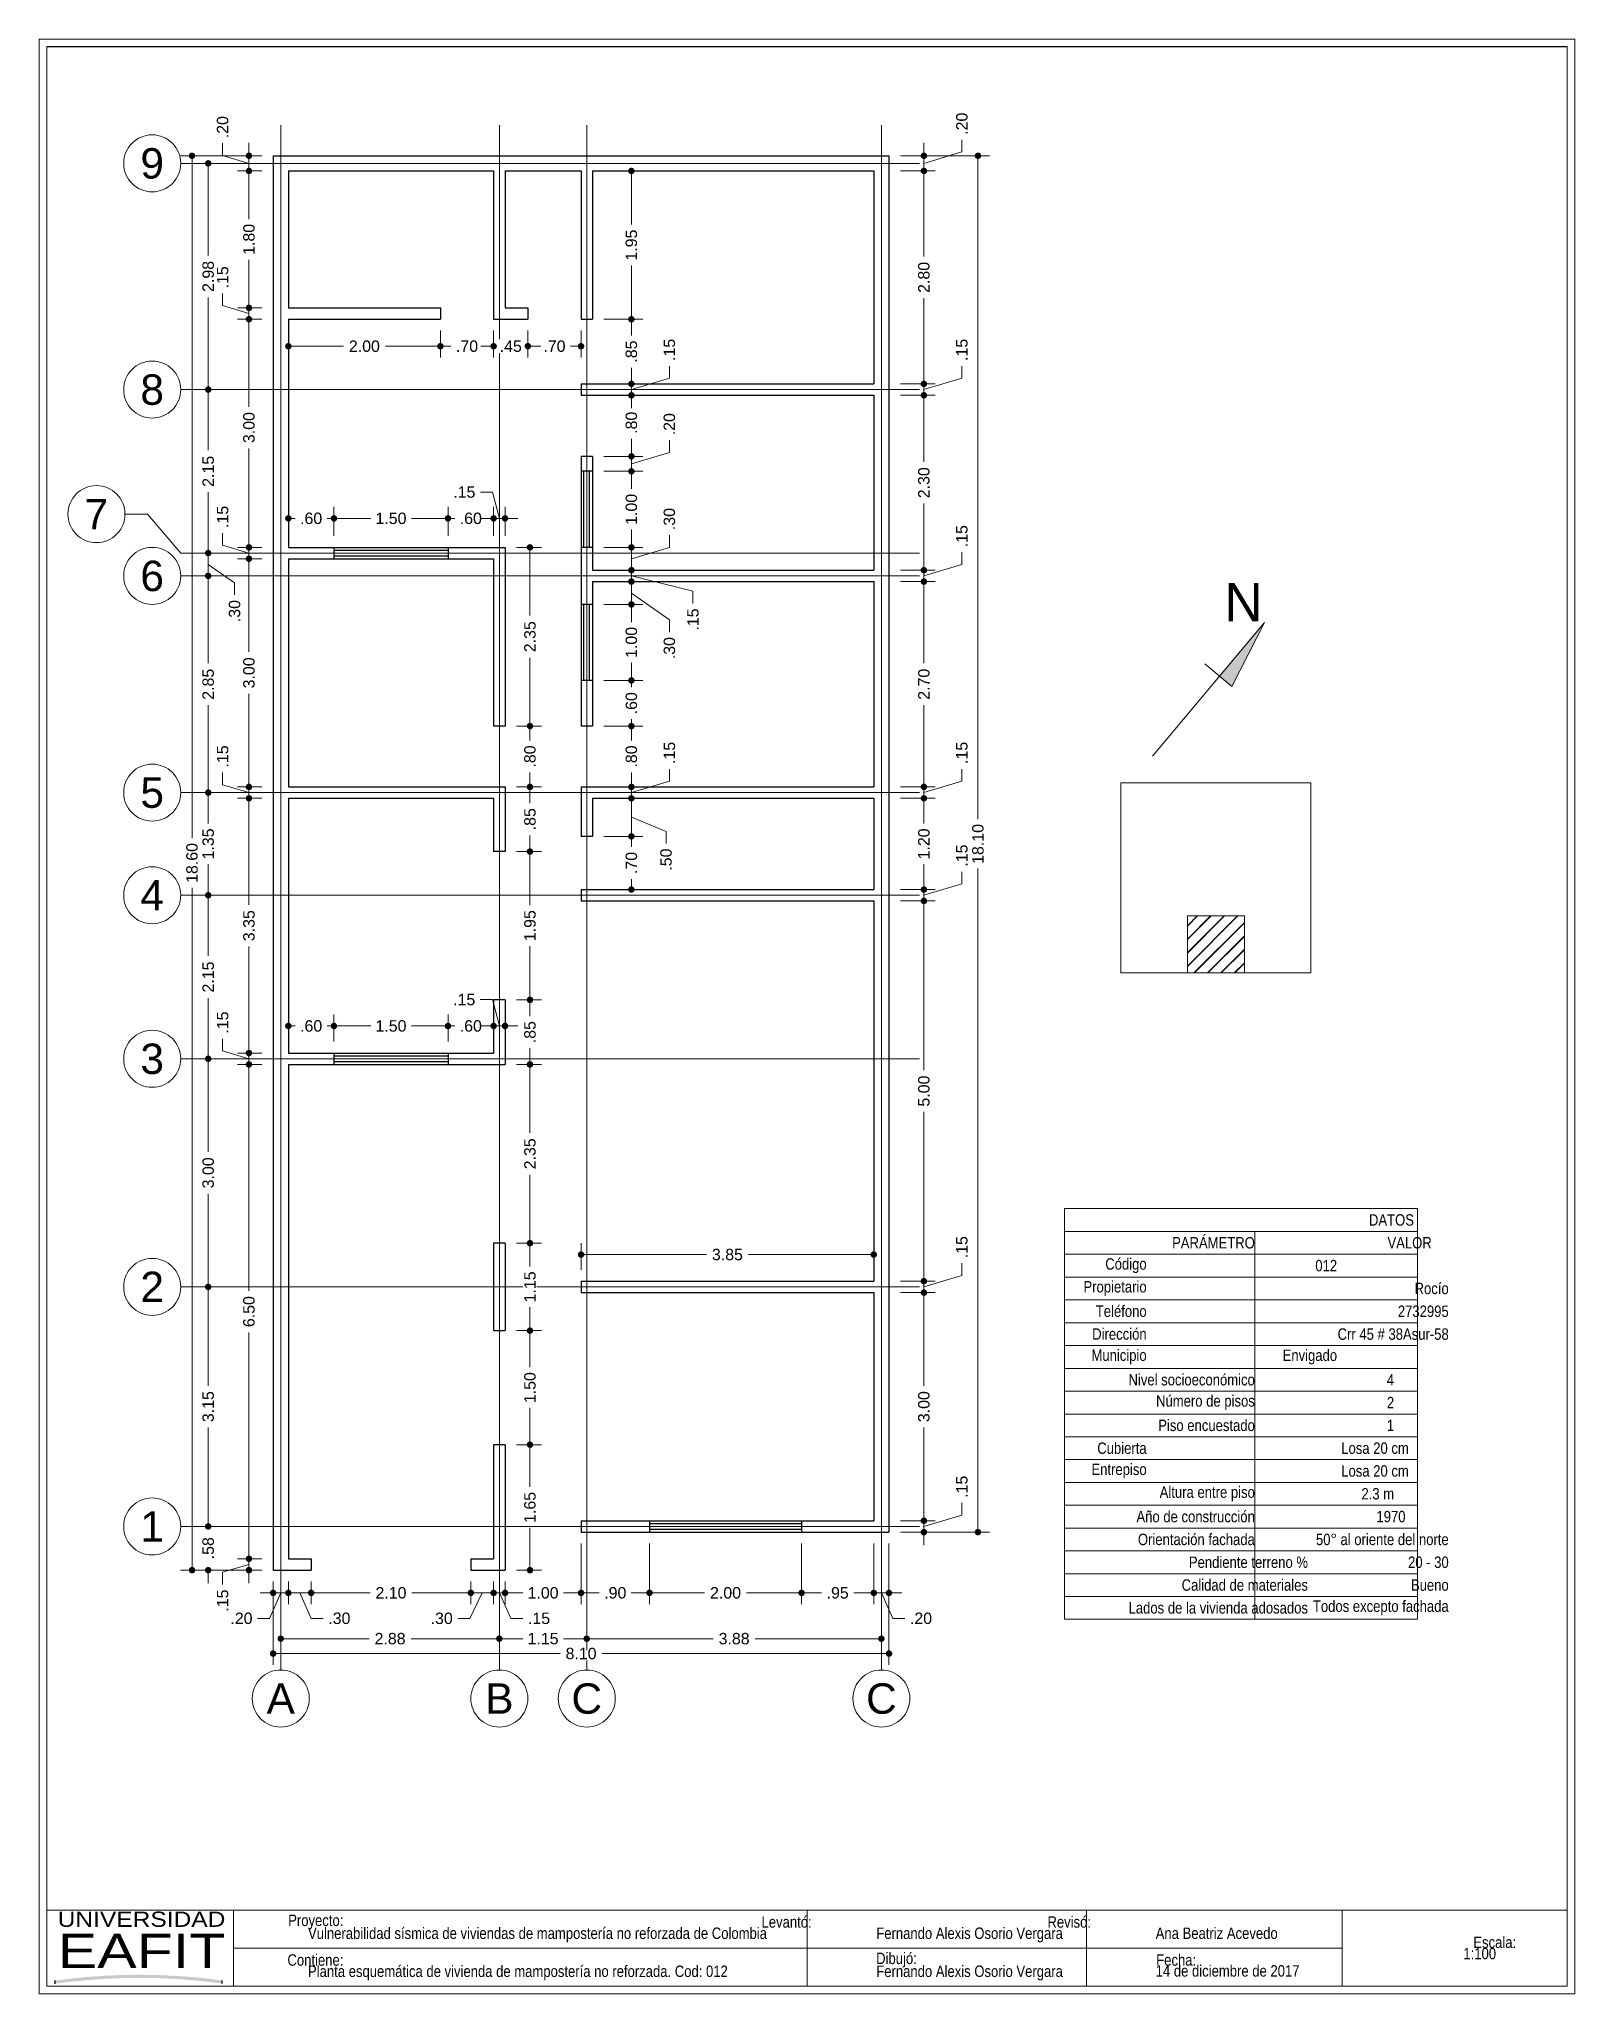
# Paper-space layout 'Layout1' of a CAD drawing. Header units: millimetres. Extents: x 25.7 to 25.902, y 19.5 to 19.757.
# The model-space entities are those that its viewports show. They can reach past a viewport. Long polylines and large blocks are cut down to what shows.
import ezdxf
from ezdxf.enums import TextEntityAlignment as Align

# ---------------------------------------------------------------- set-up
doc = ezdxf.new("R2010")
doc.units = ezdxf.units.MM
doc.header["$LTSCALE"] = 0.001
doc.linetypes.add('CENTER2', pattern=[28.575, 19.05, -3.175, 3.175, -3.175])
for name, color, linetype, lineweight in [('Cotas', 7, 'Continuous', 18), ('Ejes', 7, 'CENTER2', 5), ('Muros', 7, 'Continuous', 30), ('Ventanas', 250, 'Continuous', 25)]:
    doc.layers.add(name, color=color, linetype=linetype, lineweight=lineweight)
doc.layers.add('Eafit', color=7, linetype='Continuous', true_color=0x00006b)
doc.layers.add('Viewports', color=7, linetype='Continuous', lineweight=18, plot=False)
doc.styles.add('Eafit', font='ERASBD.TTF')
doc.styles.get("Standard").update_dxf_attribs({"font": 'arial.ttf'})
doc.styles.add('Texto', font='ARIALN.TTF')
doc.dimstyles.new('1-100', dxfattribs={"dimscale": 100, "dimtxt": 0.0015, "dimasz": 0.00085, "dimexe": 0.0015, "dimexo": 0.0015, "dimgap": 0.0008, "dimtad": 0, "dimzin": 4, "dimdsep": 46, "dimtxsty": 'Standard', "dimblk": 'DOT', "dimcen": 0.0009, "dimclrd": 256, "dimclre": 256, "dimclrt": 256, "dimadec": 0, "dimazin": 0, "dimtfac": 1, "dimtofl": 0, "dimtmove": 1, "dimatfit": 2, "dimfxl": 0.0015, "dimtfill": 1, "dimtolj": 1, "dimtzin": 4, "dimlwd": -1, "dimlwe": -1, "dimarcsym": 0})

psp = doc.layouts.get("Layout1")

# ---------------------------------------------------------------- texts
at = {"layer": 'Cotas', "style": 'Texto'}
for s, p in [('Vulnerabilidad sísmica de viviendas de mampostería no reforzada de Colombia', (25.73553, 19.50734)), ('Fernando Alexis Osorio Vergara', (25.81027, 19.50734)), ('Ana Beatriz Acevedo', (25.84702, 19.50734)), ('1:100', (25.88749, 19.50467)), ('Planta esquemática de vivienda de mampostería no reforzada. Cod: 012', (25.73553, 19.50234)), ('Fernando Alexis Osorio Vergara', (25.81027, 19.50234)), ('14 de diciembre de 2017', (25.84702, 19.50239))]:
    psp.add_text(s, height=0.0015, dxfattribs=at).set_placement(p)
at = {"layer": 'Cotas', "insert": (25.86109, 19.68313), "char_height": 0.005, "width": 0.0055065, "attachment_point": 6}
psp.add_mtext('N', dxfattribs=at)
at = {"layer": 'Cotas', "char_height": 0.0015, "attachment_point": 6, "style": 'Texto'}
for s, insert, width in [('DATOS', (25.88099, 19.60188), 0.0476342), ('PARÁMETRO', (25.86006, 19.59888), 0.0250473), ('VALOR', (25.88333, 19.59888), 0.0257008), ('Código', (25.84583, 19.59588), 0.010177), ('012', (25.87088, 19.59587), 0.0101769), ('Propietario', (25.84583, 19.59288), 0.010177), ('Rocío', (25.88556, 19.59287), 0.0248539), ('Teléfono', (25.84583, 19.58988), 0.010177), ('2732995', (25.88556, 19.58987), 0.0248539), ('Dirección', (25.84583, 19.58688), 0.010177), ('Crr 45 # 38Asur-58', (25.88556, 19.58687), 0.0248539), ('Municipio', (25.84583, 19.58388), 0.010177), ('Envigado', (25.87088, 19.58387), 0.0101769), ('Nivel socioeconómico', (25.86006, 19.58087), 0.0244012), ('4', (25.87838, 19.58087), 0.0176769), ('Número de pisos', (25.86006, 19.57787), 0.0244012), ('2', (25.87838, 19.57787), 0.0176769), ('Piso encuestado', (25.86006, 19.57487), 0.0244012), ('1', (25.87838, 19.57488), 0.0176769), ('Cubierta', (25.84583, 19.57187), 0.010177), ('Losa 20 cm', (25.88031, 19.57187), 0.0196039), ('Entrepiso', (25.84583, 19.56887), 0.010177), ('Losa 20 cm', (25.88031, 19.56887), 0.0196039), ('Altura entre piso', (25.86006, 19.56587), 0.0244012), ('2.3 m', (25.87838, 19.56587), 0.0176769), ('Año de construcción', (25.86006, 19.56287), 0.0244012), ('1970', (25.87988, 19.56287), 0.0191769), ('Orientación fachada', (25.86006, 19.55987), 0.0244012), ('50° al oriente del norte', (25.88556, 19.55987), 0.0248539), ('Pendiente terreno %', (25.86705, 19.55687), 0.0313948), ('20 - 30', (25.88556, 19.55687), 0.0248539), ('Calidad de materiales', (25.86705, 19.55387), 0.0313948), ('Bueno', (25.88556, 19.55387), 0.0248539), ('Lados de la vivienda adosados', (25.86705, 19.55087), 0.0313948), ('Todos excepto fachada', (25.88556, 19.55087), 0.0248539), ('Proyecto:', (25.74018, 19.50956), 0.0138629), ('Escala:', (25.89443, 19.50689), 0.0138629), ('Contiene:', (25.74018, 19.50456), 0.0138629), ('Dibujó:', (25.8156, 19.50456), 0.0138629), ('Fecha:', (25.85234, 19.50456), 0.0138629)]:
    psp.add_mtext(s, dxfattribs=dict(at, insert=insert, width=width))
for s, insert in [('Levantó:', (25.80177, 19.50956)), ('Revisó:', (25.83851, 19.50956))]:
    psp.add_mtext(s, dxfattribs=dict(at, insert=insert))

msp = doc.modelspace()

# ---------------------------------------------------------------- texts
at = {"layer": 'Ejes'}
for s, p in [('9', (2563.188, 892.049)), ('8', (2563.188, 889.074)), ('7', (2562.455, 887.436)), ('6', (2563.188, 886.624)), ('5', (2563.188, 883.774)), ('4', (2563.188, 882.424)), ('3', (2563.188, 880.274)), ('2', (2563.188, 877.274)), ('1', (2563.188, 874.124)), ('A', (2564.879, 871.861)), ('B', (2567.754, 871.861)), ('C', (2568.904, 871.861)), ('C', (2572.779, 871.861))]:
    msp.add_text(s, height=0.4, dxfattribs=at).set_placement(p, align=Align.MIDDLE_CENTER)

# ---------------------------------------------------------------- blocks, each defined once
blk = doc.blocks.new('eafit')
at = {"layer": 'Eafit'}
h = blk.add_hatch(color=256, dxfattribs=at)
h.dxf.hatch_style = 1
h.paths.add_polyline_path([(0.00224, 0.0015), (0.00224, 0.00069, -0.069128), (0.04619, 0.00073), (0.04619, 0.00154, 0.06878)])
for p, q in [((0.00224, 0.00069), (0.00224, 0.0015)), ((0.04619, 0.00073), (0.04619, 0.00154))]:
    blk.add_line(p, q, dxfattribs=at)
at = {"layer": 'Eafit', "style": 'Eafit'}
for s, height, width, p, p2 in [('UNIVERSIDAD', 0.004, 1.005949, (0.00288, 0.01564), (0.047, 0.01564)), ('EAFIT', 0.009, 1.061888, (0.00289, 0.00482), (0.04701, 0.00482))]:
    blk.add_text(s, height=height, dxfattribs=dict(at, width=width)).set_placement(p, p2, align=Align.FIT)
blk = doc.blocks.new('_DOT')
at = {"color": 0, "linetype": 'ByBlock'}
blk.add_line((-0.5, 0), (-1, 0), dxfattribs=at)
at = {"color": 0, "linetype": 'ByBlock', "const_width": 0.5}
blk.add_lwpolyline([(-0.25, 0, 1), (0.25, 0, 1)], format="xyb", close=True, dxfattribs=at)
blk = doc.blocks.new('*D3')
at = {"layer": 'Cotas', "transparency": 16777216}
for p, q in [((2572.879, 873.899), (2572.879, 872.302)), ((2564.779, 873.399), (2564.779, 872.302)), ((2564.864, 872.452), (2568.555, 872.452)), ((2572.794, 872.452), (2569.104, 872.452))]:
    blk.add_line(p, q, dxfattribs=at)
at = {"layer": 'Defpoints', "color": 0, "transparency": 16777216}
for p in [(2572.879, 874.049), (2564.779, 873.549), (2572.879, 872.452)]:
    blk.add_point(p, dxfattribs=at)
at = {"layer": 'Cotas', "transparency": 16777216, "xscale": 0.08499999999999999, "yscale": 0.08499999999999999, "zscale": 0.08499999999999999, "rotation": 180}
blk.add_blockref('_DOT', (2564.779, 872.452), dxfattribs=at)
at = {"layer": 'Cotas', "transparency": 16777216, "xscale": 0.08499999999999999, "yscale": 0.08499999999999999, "zscale": 0.08499999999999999}
blk.add_blockref('_DOT', (2572.879, 872.452), dxfattribs=at)
at = {"layer": 'Cotas', "transparency": 16777216, "insert": (2568.829, 872.452), "char_height": 0.15, "attachment_point": 5, "bg_fill": 3, "box_fill_scale": 1.1, "bg_fill_color": 256, "bg_fill_true_color": 13158600, "bg_fill_transparency": 0}
blk.add_mtext('\\A1;8.10', dxfattribs=at)
blk = doc.blocks.new('*D4')
at = {"layer": 'Cotas', "transparency": 16777216}
for p, q in [((2564.879, 873.399), (2564.879, 872.498)), ((2567.754, 873.399), (2567.754, 872.498)), ((2564.964, 872.648), (2566.041, 872.648)), ((2567.669, 872.648), (2566.593, 872.648))]:
    blk.add_line(p, q, dxfattribs=at)
at = {"layer": 'Defpoints', "color": 0, "transparency": 16777216}
for p in [(2564.879, 873.549), (2567.754, 873.549), (2567.754, 872.648)]:
    blk.add_point(p, dxfattribs=at)
at = {"layer": 'Cotas', "transparency": 16777216, "xscale": 0.08499999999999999, "yscale": 0.08499999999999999, "zscale": 0.08499999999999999, "rotation": 180}
blk.add_blockref('_DOT', (2564.879, 872.648), dxfattribs=at)
at = {"layer": 'Cotas', "transparency": 16777216, "xscale": 0.08499999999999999, "yscale": 0.08499999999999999, "zscale": 0.08499999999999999}
blk.add_blockref('_DOT', (2567.754, 872.648), dxfattribs=at)
at = {"layer": 'Cotas', "transparency": 16777216, "insert": (2566.317, 872.648), "char_height": 0.15, "attachment_point": 5, "bg_fill": 3, "box_fill_scale": 1.1, "bg_fill_color": 256, "bg_fill_true_color": 13158600, "bg_fill_transparency": 0}
blk.add_mtext('\\A1;2.88', dxfattribs=at)
blk = doc.blocks.new('*D5')
at = {"layer": 'Cotas', "transparency": 16777216}
for p, q in [((2568.904, 873.899), (2568.904, 872.498)), ((2567.754, 873.399), (2567.754, 872.498)), ((2567.839, 872.648), (2568.061, 872.648)), ((2568.819, 872.648), (2568.598, 872.648))]:
    blk.add_line(p, q, dxfattribs=at)
at = {"layer": 'Defpoints', "color": 0, "transparency": 16777216}
for p in [(2568.904, 874.049), (2567.754, 873.549), (2568.904, 872.648)]:
    blk.add_point(p, dxfattribs=at)
at = {"layer": 'Cotas', "transparency": 16777216, "xscale": 0.08499999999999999, "yscale": 0.08499999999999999, "zscale": 0.08499999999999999, "rotation": 180}
blk.add_blockref('_DOT', (2567.754, 872.648), dxfattribs=at)
at = {"layer": 'Cotas', "transparency": 16777216, "xscale": 0.08499999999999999, "yscale": 0.08499999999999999, "zscale": 0.08499999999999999}
blk.add_blockref('_DOT', (2568.904, 872.648), dxfattribs=at)
at = {"layer": 'Cotas', "transparency": 16777216, "insert": (2568.329, 872.648), "char_height": 0.15, "attachment_point": 5, "bg_fill": 3, "box_fill_scale": 1.1, "bg_fill_color": 256, "bg_fill_true_color": 13158600, "bg_fill_transparency": 0}
blk.add_mtext('\\A1;1.15', dxfattribs=at)
blk = doc.blocks.new('*D6')
at = {"layer": 'Cotas', "transparency": 16777216}
for p, q in [((2568.904, 873.899), (2568.904, 872.498)), ((2572.779, 873.899), (2572.779, 872.498)), ((2568.989, 872.648), (2570.567, 872.648)), ((2572.694, 872.648), (2571.117, 872.648))]:
    blk.add_line(p, q, dxfattribs=at)
at = {"layer": 'Defpoints', "color": 0, "transparency": 16777216}
for p in [(2568.904, 874.049), (2572.779, 874.049), (2572.779, 872.648)]:
    blk.add_point(p, dxfattribs=at)
at = {"layer": 'Cotas', "transparency": 16777216, "xscale": 0.08499999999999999, "yscale": 0.08499999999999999, "zscale": 0.08499999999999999, "rotation": 180}
blk.add_blockref('_DOT', (2568.904, 872.648), dxfattribs=at)
at = {"layer": 'Cotas', "transparency": 16777216, "xscale": 0.08499999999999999, "yscale": 0.08499999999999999, "zscale": 0.08499999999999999}
blk.add_blockref('_DOT', (2572.779, 872.648), dxfattribs=at)
at = {"layer": 'Cotas', "transparency": 16777216, "insert": (2570.842, 872.648), "char_height": 0.15, "attachment_point": 5, "bg_fill": 3, "box_fill_scale": 1.1, "bg_fill_color": 256, "bg_fill_true_color": 13158600, "bg_fill_transparency": 0}
blk.add_mtext('\\A1;3.88', dxfattribs=at)
blk = doc.blocks.new('*D7')
at = {"layer": 'Cotas', "transparency": 16777216}
for p, q in [((2565.279, 873.399), (2565.279, 873.1)), ((2565.364, 873.25), (2566.053, 873.25)), ((2567.294, 873.25), (2566.605, 873.25)), ((2567.379, 873.399), (2567.379, 873.1))]:
    blk.add_line(p, q, dxfattribs=at)
at = {"layer": 'Defpoints', "color": 0, "transparency": 16777216}
for p in [(2565.279, 873.549), (2567.379, 873.549), (2567.379, 873.25)]:
    blk.add_point(p, dxfattribs=at)
at = {"layer": 'Cotas', "transparency": 16777216, "xscale": 0.08499999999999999, "yscale": 0.08499999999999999, "zscale": 0.08499999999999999, "rotation": 180}
blk.add_blockref('_DOT', (2565.279, 873.25), dxfattribs=at)
at = {"layer": 'Cotas', "transparency": 16777216, "xscale": 0.08499999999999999, "yscale": 0.08499999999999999, "zscale": 0.08499999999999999}
blk.add_blockref('_DOT', (2567.379, 873.25), dxfattribs=at)
at = {"layer": 'Cotas', "transparency": 16777216, "insert": (2566.329, 873.25), "char_height": 0.15, "attachment_point": 5, "bg_fill": 3, "box_fill_scale": 1.1, "bg_fill_color": 256, "bg_fill_true_color": 13158600, "bg_fill_transparency": 0}
blk.add_mtext('\\A1;2.10', dxfattribs=at)
blk = doc.blocks.new('*D8')
at = {"layer": 'Cotas', "transparency": 16777216}
for p, q in [((2564.894, 873.25), (2564.809, 873.25)), ((2564.979, 873.399), (2564.979, 873.1)), ((2565.279, 873.25), (2564.979, 873.25)), ((2565.129, 873.25), (2565.279, 872.915)), ((2565.279, 873.399), (2565.279, 873.1)), ((2565.364, 873.25), (2565.449, 873.25)), ((2565.279, 872.915), (2565.439, 872.915))]:
    blk.add_line(p, q, dxfattribs=at)
at = {"layer": 'Defpoints', "color": 0, "transparency": 16777216}
for p in [(2564.979, 873.549), (2565.279, 873.549), (2564.979, 873.25)]:
    blk.add_point(p, dxfattribs=at)
at = {"layer": 'Cotas', "transparency": 16777216, "xscale": 0.08499999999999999, "yscale": 0.08499999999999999, "zscale": 0.08499999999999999}
blk.add_blockref('_DOT', (2564.979, 873.25), dxfattribs=at)
at = {"layer": 'Cotas', "transparency": 16777216, "xscale": 0.08499999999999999, "yscale": 0.08499999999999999, "zscale": 0.08499999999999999, "rotation": 180}
blk.add_blockref('_DOT', (2565.279, 873.25), dxfattribs=at)
at = {"layer": 'Cotas', "transparency": 16777216, "insert": (2565.65, 872.915), "char_height": 0.15, "attachment_point": 5, "bg_fill": 3, "box_fill_scale": 1.1, "bg_fill_color": 256, "bg_fill_true_color": 13158600, "bg_fill_transparency": 0}
blk.add_mtext('\\A1;.30', dxfattribs=at)
blk = doc.blocks.new('*D9')
at = {"layer": 'Cotas', "transparency": 16777216}
for p, q in [((2564.694, 873.25), (2564.609, 873.25)), ((2564.879, 873.25), (2564.733, 872.915)), ((2564.779, 873.399), (2564.779, 873.1)), ((2564.979, 873.25), (2564.779, 873.25)), ((2564.979, 873.399), (2564.979, 873.1)), ((2565.064, 873.25), (2565.149, 873.25)), ((2564.733, 872.915), (2564.573, 872.915))]:
    blk.add_line(p, q, dxfattribs=at)
at = {"layer": 'Defpoints', "color": 0, "transparency": 16777216}
for p in [(2564.779, 873.549), (2564.979, 873.549), (2564.779, 873.25)]:
    blk.add_point(p, dxfattribs=at)
at = {"layer": 'Cotas', "transparency": 16777216, "xscale": 0.08499999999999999, "yscale": 0.08499999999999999, "zscale": 0.08499999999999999}
blk.add_blockref('_DOT', (2564.779, 873.25), dxfattribs=at)
at = {"layer": 'Cotas', "transparency": 16777216, "xscale": 0.08499999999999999, "yscale": 0.08499999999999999, "zscale": 0.08499999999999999, "rotation": 180}
blk.add_blockref('_DOT', (2564.979, 873.25), dxfattribs=at)
at = {"layer": 'Cotas', "transparency": 16777216, "insert": (2564.362, 872.915), "char_height": 0.15, "attachment_point": 5, "bg_fill": 3, "box_fill_scale": 1.1, "bg_fill_color": 256, "bg_fill_true_color": 13158600, "bg_fill_transparency": 0}
blk.add_mtext('\\A1;.20', dxfattribs=at)
blk = doc.blocks.new('*D10')
at = {"layer": 'Cotas', "transparency": 16777216}
for p, q in [((2567.294, 873.25), (2567.209, 873.25)), ((2567.529, 873.25), (2567.367, 872.915)), ((2567.379, 873.399), (2567.379, 873.1)), ((2567.379, 873.25), (2567.679, 873.25)), ((2567.679, 873.399), (2567.679, 873.1)), ((2567.764, 873.25), (2567.849, 873.25)), ((2567.367, 872.915), (2567.207, 872.915))]:
    blk.add_line(p, q, dxfattribs=at)
at = {"layer": 'Defpoints', "color": 0, "transparency": 16777216}
for p in [(2567.379, 873.549), (2567.679, 873.549), (2567.679, 873.25)]:
    blk.add_point(p, dxfattribs=at)
at = {"layer": 'Cotas', "transparency": 16777216, "xscale": 0.08499999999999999, "yscale": 0.08499999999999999, "zscale": 0.08499999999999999}
blk.add_blockref('_DOT', (2567.379, 873.25), dxfattribs=at)
at = {"layer": 'Cotas', "transparency": 16777216, "xscale": 0.08499999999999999, "yscale": 0.08499999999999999, "zscale": 0.08499999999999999, "rotation": 180}
blk.add_blockref('_DOT', (2567.679, 873.25), dxfattribs=at)
at = {"layer": 'Cotas', "transparency": 16777216, "insert": (2566.996, 872.915), "char_height": 0.15, "attachment_point": 5, "bg_fill": 3, "box_fill_scale": 1.1, "bg_fill_color": 256, "bg_fill_true_color": 13158600, "bg_fill_transparency": 0}
blk.add_mtext('\\A1;.30', dxfattribs=at)
blk = doc.blocks.new('*D11')
at = {"layer": 'Cotas', "transparency": 16777216}
for p, q in [((2567.594, 873.25), (2567.509, 873.25)), ((2567.679, 873.399), (2567.679, 873.1)), ((2567.679, 873.25), (2567.829, 873.25)), ((2567.754, 873.25), (2567.904, 872.915)), ((2567.829, 873.399), (2567.829, 873.1)), ((2567.914, 873.25), (2567.999, 873.25)), ((2567.904, 872.915), (2568.064, 872.915))]:
    blk.add_line(p, q, dxfattribs=at)
at = {"layer": 'Defpoints', "color": 0, "transparency": 16777216}
for p in [(2567.679, 873.549), (2567.829, 873.549), (2567.829, 873.25)]:
    blk.add_point(p, dxfattribs=at)
at = {"layer": 'Cotas', "transparency": 16777216, "xscale": 0.08499999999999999, "yscale": 0.08499999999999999, "zscale": 0.08499999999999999}
blk.add_blockref('_DOT', (2567.679, 873.25), dxfattribs=at)
at = {"layer": 'Cotas', "transparency": 16777216, "xscale": 0.08499999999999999, "yscale": 0.08499999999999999, "zscale": 0.08499999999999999, "rotation": 180}
blk.add_blockref('_DOT', (2567.829, 873.25), dxfattribs=at)
at = {"layer": 'Cotas', "transparency": 16777216, "insert": (2568.276, 872.915), "char_height": 0.15, "attachment_point": 5, "bg_fill": 3, "box_fill_scale": 1.1, "bg_fill_color": 256, "bg_fill_true_color": 13158600, "bg_fill_transparency": 0}
blk.add_mtext('\\A1;.15', dxfattribs=at)
blk = doc.blocks.new('*D12')
at = {"layer": 'Cotas', "transparency": 16777216}
for p, q in [((2568.829, 873.899), (2568.829, 873.1)), ((2567.829, 873.399), (2567.829, 873.1)), ((2567.914, 873.25), (2568.062, 873.25)), ((2568.744, 873.25), (2568.597, 873.25))]:
    blk.add_line(p, q, dxfattribs=at)
at = {"layer": 'Defpoints', "color": 0, "transparency": 16777216}
for p in [(2568.829, 874.049), (2567.829, 873.549), (2568.829, 873.25)]:
    blk.add_point(p, dxfattribs=at)
at = {"layer": 'Cotas', "transparency": 16777216, "xscale": 0.08499999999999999, "yscale": 0.08499999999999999, "zscale": 0.08499999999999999, "rotation": 180}
blk.add_blockref('_DOT', (2567.829, 873.25), dxfattribs=at)
at = {"layer": 'Cotas', "transparency": 16777216, "xscale": 0.08499999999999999, "yscale": 0.08499999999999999, "zscale": 0.08499999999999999}
blk.add_blockref('_DOT', (2568.829, 873.25), dxfattribs=at)
at = {"layer": 'Cotas', "transparency": 16777216, "insert": (2568.329, 873.25), "char_height": 0.15, "attachment_point": 5, "bg_fill": 3, "box_fill_scale": 1.1, "bg_fill_color": 256, "bg_fill_true_color": 13158600, "bg_fill_transparency": 0}
blk.add_mtext('\\A1;1.00', dxfattribs=at)
blk = doc.blocks.new('*D13')
at = {"layer": 'Cotas', "transparency": 16777216}
for p, q in [((2568.829, 873.899), (2568.829, 873.1)), ((2569.729, 873.899), (2569.729, 873.1)), ((2568.914, 873.25), (2569.068, 873.25)), ((2569.644, 873.25), (2569.49, 873.25))]:
    blk.add_line(p, q, dxfattribs=at)
at = {"layer": 'Defpoints', "color": 0, "transparency": 16777216}
for p in [(2568.829, 874.049), (2569.729, 874.049), (2569.729, 873.25)]:
    blk.add_point(p, dxfattribs=at)
at = {"layer": 'Cotas', "transparency": 16777216, "xscale": 0.08499999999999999, "yscale": 0.08499999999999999, "zscale": 0.08499999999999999, "rotation": 180}
blk.add_blockref('_DOT', (2568.829, 873.25), dxfattribs=at)
at = {"layer": 'Cotas', "transparency": 16777216, "xscale": 0.08499999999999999, "yscale": 0.08499999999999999, "zscale": 0.08499999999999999}
blk.add_blockref('_DOT', (2569.729, 873.25), dxfattribs=at)
at = {"layer": 'Cotas', "transparency": 16777216, "insert": (2569.279, 873.25), "char_height": 0.15, "attachment_point": 5, "bg_fill": 3, "box_fill_scale": 1.1, "bg_fill_color": 256, "bg_fill_true_color": 13158600, "bg_fill_transparency": 0}
blk.add_mtext('\\A1;.90', dxfattribs=at)
blk = doc.blocks.new('*D14')
at = {"layer": 'Cotas', "transparency": 16777216}
for p, q in [((2569.729, 873.899), (2569.729, 873.1)), ((2571.729, 873.899), (2571.729, 873.1)), ((2569.814, 873.25), (2570.453, 873.25)), ((2571.644, 873.25), (2571.005, 873.25))]:
    blk.add_line(p, q, dxfattribs=at)
at = {"layer": 'Defpoints', "color": 0, "transparency": 16777216}
for p in [(2569.729, 874.049), (2571.729, 874.049), (2571.729, 873.25)]:
    blk.add_point(p, dxfattribs=at)
at = {"layer": 'Cotas', "transparency": 16777216, "xscale": 0.08499999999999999, "yscale": 0.08499999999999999, "zscale": 0.08499999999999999, "rotation": 180}
blk.add_blockref('_DOT', (2569.729, 873.25), dxfattribs=at)
at = {"layer": 'Cotas', "transparency": 16777216, "xscale": 0.08499999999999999, "yscale": 0.08499999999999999, "zscale": 0.08499999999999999}
blk.add_blockref('_DOT', (2571.729, 873.25), dxfattribs=at)
at = {"layer": 'Cotas', "transparency": 16777216, "insert": (2570.729, 873.25), "char_height": 0.15, "attachment_point": 5, "bg_fill": 3, "box_fill_scale": 1.1, "bg_fill_color": 256, "bg_fill_true_color": 13158600, "bg_fill_transparency": 0}
blk.add_mtext('\\A1;2.00', dxfattribs=at)
blk = doc.blocks.new('*D15')
at = {"layer": 'Cotas', "transparency": 16777216}
for p, q in [((2571.729, 873.899), (2571.729, 873.1)), ((2572.679, 873.899), (2572.679, 873.1)), ((2571.814, 873.25), (2571.992, 873.25)), ((2572.594, 873.25), (2572.416, 873.25))]:
    blk.add_line(p, q, dxfattribs=at)
at = {"layer": 'Defpoints', "color": 0, "transparency": 16777216}
for p in [(2571.729, 874.049), (2572.679, 874.049), (2572.679, 873.25)]:
    blk.add_point(p, dxfattribs=at)
at = {"layer": 'Cotas', "transparency": 16777216, "xscale": 0.08499999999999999, "yscale": 0.08499999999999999, "zscale": 0.08499999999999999, "rotation": 180}
blk.add_blockref('_DOT', (2571.729, 873.25), dxfattribs=at)
at = {"layer": 'Cotas', "transparency": 16777216, "xscale": 0.08499999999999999, "yscale": 0.08499999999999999, "zscale": 0.08499999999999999}
blk.add_blockref('_DOT', (2572.679, 873.25), dxfattribs=at)
at = {"layer": 'Cotas', "transparency": 16777216, "insert": (2572.204, 873.25), "char_height": 0.15, "attachment_point": 5, "bg_fill": 3, "box_fill_scale": 1.1, "bg_fill_color": 256, "bg_fill_true_color": 13158600, "bg_fill_transparency": 0}
blk.add_mtext('\\A1;.95', dxfattribs=at)
blk = doc.blocks.new('*D16')
at = {"layer": 'Cotas', "transparency": 16777216}
for p, q in [((2572.679, 873.899), (2572.679, 873.1)), ((2572.879, 873.899), (2572.879, 873.1)), ((2572.594, 873.25), (2572.509, 873.25)), ((2572.679, 873.25), (2572.879, 873.25)), ((2572.779, 873.25), (2572.929, 872.915)), ((2572.964, 873.25), (2573.049, 873.25)), ((2572.929, 872.915), (2573.089, 872.915))]:
    blk.add_line(p, q, dxfattribs=at)
at = {"layer": 'Defpoints', "color": 0, "transparency": 16777216}
for p in [(2572.679, 874.049), (2572.879, 874.049), (2572.879, 873.25)]:
    blk.add_point(p, dxfattribs=at)
at = {"layer": 'Cotas', "transparency": 16777216, "xscale": 0.08499999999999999, "yscale": 0.08499999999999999, "zscale": 0.08499999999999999}
blk.add_blockref('_DOT', (2572.679, 873.25), dxfattribs=at)
at = {"layer": 'Cotas', "transparency": 16777216, "xscale": 0.08499999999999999, "yscale": 0.08499999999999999, "zscale": 0.08499999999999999, "rotation": 180}
blk.add_blockref('_DOT', (2572.879, 873.25), dxfattribs=at)
at = {"layer": 'Cotas', "transparency": 16777216, "insert": (2573.3, 872.915), "char_height": 0.15, "attachment_point": 5, "bg_fill": 3, "box_fill_scale": 1.1, "bg_fill_color": 256, "bg_fill_true_color": 13158600, "bg_fill_transparency": 0}
blk.add_mtext('\\A1;.20', dxfattribs=at)
blk = doc.blocks.new('*D17')
at = {"layer": 'Cotas', "transparency": 16777216}
for p, q in [((2564.629, 892.149), (2563.562, 892.149)), ((2563.712, 892.064), (2563.712, 883.175)), ((2563.712, 873.634), (2563.712, 882.524)), ((2564.629, 873.549), (2563.562, 873.549))]:
    blk.add_line(p, q, dxfattribs=at)
at = {"layer": 'Defpoints', "color": 0, "transparency": 16777216}
for p in [(2564.779, 892.149), (2563.712, 873.549), (2564.779, 873.549)]:
    blk.add_point(p, dxfattribs=at)
at = {"layer": 'Cotas', "transparency": 16777216, "xscale": 0.08499999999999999, "yscale": 0.08499999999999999, "zscale": 0.08499999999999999}
for p, rotation in [((2563.712, 892.149), 90), ((2563.712, 873.549), 270)]:
    blk.add_blockref('_DOT', p, dxfattribs=dict(at, rotation=rotation))
at = {"layer": 'Cotas', "transparency": 16777216, "insert": (2563.712, 882.849), "char_height": 0.15, "attachment_point": 5, "rotation": 90, "bg_fill": 3, "box_fill_scale": 1.1, "bg_fill_color": 256, "bg_fill_true_color": 13158600, "bg_fill_transparency": 0}
blk.add_mtext('\\A1;18.60', dxfattribs=at)
blk = doc.blocks.new('*D18')
at = {"layer": 'Cotas', "transparency": 16777216}
for p, q in [((2564.629, 877.274), (2563.775, 877.274)), ((2563.925, 877.189), (2563.925, 875.975)), ((2563.925, 874.209), (2563.925, 875.424)), ((2564.629, 874.124), (2563.775, 874.124))]:
    blk.add_line(p, q, dxfattribs=at)
at = {"layer": 'Defpoints', "color": 0, "transparency": 16777216}
for p in [(2563.925, 877.274), (2564.779, 877.274), (2564.779, 874.124)]:
    blk.add_point(p, dxfattribs=at)
at = {"layer": 'Cotas', "transparency": 16777216, "xscale": 0.08499999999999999, "yscale": 0.08499999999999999, "zscale": 0.08499999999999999}
for p, rotation in [((2563.925, 877.274), 90), ((2563.925, 874.124), 270)]:
    blk.add_blockref('_DOT', p, dxfattribs=dict(at, rotation=rotation))
at = {"layer": 'Cotas', "transparency": 16777216, "insert": (2563.925, 875.699), "char_height": 0.15, "attachment_point": 5, "rotation": 90, "bg_fill": 3, "box_fill_scale": 1.1, "bg_fill_color": 256, "bg_fill_true_color": 13158600, "bg_fill_transparency": 0}
blk.add_mtext('\\A1;3.15', dxfattribs=at)
blk = doc.blocks.new('*D19')
at = {"layer": 'Cotas', "transparency": 16777216}
for p, q in [((2564.629, 880.274), (2563.775, 880.274)), ((2563.925, 880.189), (2563.925, 879.049)), ((2563.925, 877.359), (2563.925, 878.5)), ((2564.629, 877.274), (2563.775, 877.274))]:
    blk.add_line(p, q, dxfattribs=at)
at = {"layer": 'Defpoints', "color": 0, "transparency": 16777216}
for p in [(2563.925, 880.274), (2564.779, 880.274), (2564.779, 877.274)]:
    blk.add_point(p, dxfattribs=at)
at = {"layer": 'Cotas', "transparency": 16777216, "xscale": 0.08499999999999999, "yscale": 0.08499999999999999, "zscale": 0.08499999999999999}
for p, rotation in [((2563.925, 880.274), 90), ((2563.925, 877.274), 270)]:
    blk.add_blockref('_DOT', p, dxfattribs=dict(at, rotation=rotation))
at = {"layer": 'Cotas', "transparency": 16777216, "insert": (2563.925, 878.774), "char_height": 0.15, "attachment_point": 5, "rotation": 90, "bg_fill": 3, "box_fill_scale": 1.1, "bg_fill_color": 256, "bg_fill_true_color": 13158600, "bg_fill_transparency": 0}
blk.add_mtext('\\A1;3.00', dxfattribs=at)
blk = doc.blocks.new('*D20')
at = {"layer": 'Cotas', "transparency": 16777216}
for p, q in [((2564.629, 882.424), (2563.775, 882.424)), ((2563.925, 882.339), (2563.925, 881.626)), ((2563.925, 880.359), (2563.925, 881.073)), ((2564.629, 880.274), (2563.775, 880.274))]:
    blk.add_line(p, q, dxfattribs=at)
at = {"layer": 'Defpoints', "color": 0, "transparency": 16777216}
for p in [(2563.925, 882.424), (2564.779, 882.424), (2564.779, 880.274)]:
    blk.add_point(p, dxfattribs=at)
at = {"layer": 'Cotas', "transparency": 16777216, "xscale": 0.08499999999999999, "yscale": 0.08499999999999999, "zscale": 0.08499999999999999}
for p, rotation in [((2563.925, 882.424), 90), ((2563.925, 880.274), 270)]:
    blk.add_blockref('_DOT', p, dxfattribs=dict(at, rotation=rotation))
at = {"layer": 'Cotas', "transparency": 16777216, "insert": (2563.925, 881.349), "char_height": 0.15, "attachment_point": 5, "rotation": 90, "bg_fill": 3, "box_fill_scale": 1.1, "bg_fill_color": 256, "bg_fill_true_color": 13158600, "bg_fill_transparency": 0}
blk.add_mtext('\\A1;2.15', dxfattribs=at)
blk = doc.blocks.new('*D21')
at = {"layer": 'Cotas', "transparency": 16777216}
for p, q in [((2564.629, 883.774), (2563.775, 883.774)), ((2563.925, 883.689), (2563.925, 883.368)), ((2563.925, 882.509), (2563.925, 882.831)), ((2564.629, 882.424), (2563.775, 882.424))]:
    blk.add_line(p, q, dxfattribs=at)
at = {"layer": 'Defpoints', "color": 0, "transparency": 16777216}
for p in [(2563.925, 883.774), (2564.779, 883.774), (2564.779, 882.424)]:
    blk.add_point(p, dxfattribs=at)
at = {"layer": 'Cotas', "transparency": 16777216, "xscale": 0.08499999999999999, "yscale": 0.08499999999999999, "zscale": 0.08499999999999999}
for p, rotation in [((2563.925, 883.774), 90), ((2563.925, 882.424), 270)]:
    blk.add_blockref('_DOT', p, dxfattribs=dict(at, rotation=rotation))
at = {"layer": 'Cotas', "transparency": 16777216, "insert": (2563.925, 883.099), "char_height": 0.15, "attachment_point": 5, "rotation": 90, "bg_fill": 3, "box_fill_scale": 1.1, "bg_fill_color": 256, "bg_fill_true_color": 13158600, "bg_fill_transparency": 0}
blk.add_mtext('\\A1;1.35', dxfattribs=at)
blk = doc.blocks.new('*D22')
at = {"layer": 'Cotas', "transparency": 16777216}
for p, q in [((2564.629, 886.624), (2563.775, 886.624)), ((2563.925, 886.539), (2563.925, 885.476)), ((2563.925, 883.859), (2563.925, 884.923)), ((2564.629, 883.774), (2563.775, 883.774))]:
    blk.add_line(p, q, dxfattribs=at)
at = {"layer": 'Defpoints', "color": 0, "transparency": 16777216}
for p in [(2563.925, 886.624), (2564.779, 886.624), (2564.779, 883.774)]:
    blk.add_point(p, dxfattribs=at)
at = {"layer": 'Cotas', "transparency": 16777216, "xscale": 0.08499999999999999, "yscale": 0.08499999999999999, "zscale": 0.08499999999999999}
for p, rotation in [((2563.925, 886.624), 90), ((2563.925, 883.774), 270)]:
    blk.add_blockref('_DOT', p, dxfattribs=dict(at, rotation=rotation))
at = {"layer": 'Cotas', "transparency": 16777216, "insert": (2563.925, 885.199), "char_height": 0.15, "attachment_point": 5, "rotation": 90, "bg_fill": 3, "box_fill_scale": 1.1, "bg_fill_color": 256, "bg_fill_true_color": 13158600, "bg_fill_transparency": 0}
blk.add_mtext('\\A1;2.85', dxfattribs=at)
blk = doc.blocks.new('*D23')
at = {"layer": 'Cotas', "transparency": 16777216}
for p, q in [((2564.629, 889.074), (2563.775, 889.074)), ((2563.925, 888.989), (2563.925, 888.276)), ((2563.925, 887.009), (2563.925, 887.723)), ((2564.629, 886.924), (2563.775, 886.924))]:
    blk.add_line(p, q, dxfattribs=at)
at = {"layer": 'Defpoints', "color": 0, "transparency": 16777216}
for p in [(2563.925, 889.074), (2564.779, 889.074), (2564.779, 886.924)]:
    blk.add_point(p, dxfattribs=at)
at = {"layer": 'Cotas', "transparency": 16777216, "xscale": 0.08499999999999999, "yscale": 0.08499999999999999, "zscale": 0.08499999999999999}
for p, rotation in [((2563.925, 889.074), 90), ((2563.925, 886.924), 270)]:
    blk.add_blockref('_DOT', p, dxfattribs=dict(at, rotation=rotation))
at = {"layer": 'Cotas', "transparency": 16777216, "insert": (2563.925, 887.999), "char_height": 0.15, "attachment_point": 5, "rotation": 90, "bg_fill": 3, "box_fill_scale": 1.1, "bg_fill_color": 256, "bg_fill_true_color": 13158600, "bg_fill_transparency": 0}
blk.add_mtext('\\A1;2.15', dxfattribs=at)
blk = doc.blocks.new('*D24')
at = {"layer": 'Cotas', "transparency": 16777216}
for p, q in [((2564.629, 892.049), (2563.775, 892.049)), ((2563.925, 891.964), (2563.925, 890.838)), ((2563.925, 889.159), (2563.925, 890.286)), ((2564.629, 889.074), (2563.775, 889.074))]:
    blk.add_line(p, q, dxfattribs=at)
at = {"layer": 'Defpoints', "color": 0, "transparency": 16777216}
for p in [(2563.925, 892.049), (2564.779, 892.049), (2564.779, 889.074)]:
    blk.add_point(p, dxfattribs=at)
at = {"layer": 'Cotas', "transparency": 16777216, "xscale": 0.08499999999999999, "yscale": 0.08499999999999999, "zscale": 0.08499999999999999}
for p, rotation in [((2563.925, 892.049), 90), ((2563.925, 889.074), 270)]:
    blk.add_blockref('_DOT', p, dxfattribs=dict(at, rotation=rotation))
at = {"layer": 'Cotas', "transparency": 16777216, "insert": (2563.925, 890.562), "char_height": 0.15, "attachment_point": 5, "rotation": 90, "bg_fill": 3, "box_fill_scale": 1.1, "bg_fill_color": 256, "bg_fill_true_color": 13158600, "bg_fill_transparency": 0}
blk.add_mtext('\\A1;2.98', dxfattribs=at)
blk = doc.blocks.new('*D25')
at = {"layer": 'Cotas', "transparency": 16777216}
for p, q in [((2563.862, 886.924), (2564.075, 886.924)), ((2563.925, 887.009), (2563.925, 887.094)), ((2563.925, 886.624), (2563.925, 886.924)), ((2564.629, 886.624), (2563.775, 886.624)), ((2563.925, 886.774), (2564.272, 886.533)), ((2563.925, 886.539), (2563.925, 886.454)), ((2564.272, 886.533), (2564.272, 886.373))]:
    blk.add_line(p, q, dxfattribs=at)
at = {"layer": 'Defpoints', "color": 0, "transparency": 16777216}
for p in [(2563.712, 886.924), (2563.925, 886.924), (2564.779, 886.624)]:
    blk.add_point(p, dxfattribs=at)
at = {"layer": 'Cotas', "transparency": 16777216, "xscale": 0.08499999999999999, "yscale": 0.08499999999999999, "zscale": 0.08499999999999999}
for p, rotation in [((2563.925, 886.924), 270), ((2563.925, 886.624), 90)]:
    blk.add_blockref('_DOT', p, dxfattribs=dict(at, rotation=rotation))
at = {"layer": 'Cotas', "transparency": 16777216, "insert": (2564.272, 886.161), "char_height": 0.15, "attachment_point": 5, "rotation": 90, "bg_fill": 3, "box_fill_scale": 1.1, "bg_fill_color": 256, "bg_fill_true_color": 13158600, "bg_fill_transparency": 0}
blk.add_mtext('\\A1;.30', dxfattribs=at)
blk = doc.blocks.new('*D26')
at = {"layer": 'Cotas', "transparency": 16777216}
for p, q in [((2563.925, 874.209), (2563.925, 874.294)), ((2564.629, 874.124), (2563.775, 874.124)), ((2563.841, 873.549), (2564.075, 873.549)), ((2563.925, 873.464), (2563.925, 873.379))]:
    blk.add_line(p, q, dxfattribs=at)
at = {"layer": 'Defpoints', "color": 0, "transparency": 16777216}
for p in [(2564.779, 874.124), (2563.691, 873.549)]:
    blk.add_point(p, dxfattribs=at)
at = {"layer": 'Cotas', "transparency": 16777216, "insert": (2563.925, 873.837), "char_height": 0.15, "attachment_point": 5, "rotation": 90, "bg_fill": 3, "box_fill_scale": 1.1, "bg_fill_color": 256, "bg_fill_true_color": 13158600, "bg_fill_transparency": 0}
blk.add_mtext('\\A1;.58', dxfattribs=at)
at = {"layer": 'Defpoints', "color": 0, "transparency": 16777216}
blk.add_point((2563.925, 873.549), dxfattribs=at)
at = {"layer": 'Cotas', "transparency": 16777216, "xscale": 0.08499999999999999, "yscale": 0.08499999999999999, "zscale": 0.08499999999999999}
for p, rotation in [((2563.925, 874.124), 270), ((2563.925, 873.549), 90)]:
    blk.add_blockref('_DOT', p, dxfattribs=dict(at, rotation=rotation))
blk = doc.blocks.new('*D27')
at = {"layer": 'Cotas', "transparency": 16777216}
for p, q in [((2564.629, 880.199), (2564.311, 880.199)), ((2564.461, 880.114), (2564.461, 877.224)), ((2564.461, 873.784), (2564.461, 876.674)), ((2564.629, 873.699), (2564.311, 873.699))]:
    blk.add_line(p, q, dxfattribs=at)
at = {"layer": 'Defpoints', "color": 0, "transparency": 16777216}
for p in [(2564.461, 880.199), (2564.779, 880.199), (2564.779, 873.699)]:
    blk.add_point(p, dxfattribs=at)
at = {"layer": 'Cotas', "transparency": 16777216, "xscale": 0.08499999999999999, "yscale": 0.08499999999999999, "zscale": 0.08499999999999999}
for p, rotation in [((2564.461, 880.199), 90), ((2564.461, 873.699), 270)]:
    blk.add_blockref('_DOT', p, dxfattribs=dict(at, rotation=rotation))
at = {"layer": 'Cotas', "transparency": 16777216, "insert": (2564.461, 876.949), "char_height": 0.15, "attachment_point": 5, "rotation": 90, "bg_fill": 3, "box_fill_scale": 1.1, "bg_fill_color": 256, "bg_fill_true_color": 13158600, "bg_fill_transparency": 0}
blk.add_mtext('\\A1;6.50', dxfattribs=at)
blk = doc.blocks.new('*D28')
at = {"layer": 'Cotas', "transparency": 16777216}
for p, q in [((2564.115, 880.378), (2564.115, 880.538)), ((2564.461, 880.434), (2564.461, 880.519)), ((2564.461, 880.274), (2564.115, 880.378)), ((2564.629, 880.349), (2564.311, 880.349)), ((2564.629, 880.199), (2564.311, 880.199)), ((2564.461, 880.199), (2564.461, 880.349)), ((2564.461, 880.114), (2564.461, 880.029))]:
    blk.add_line(p, q, dxfattribs=at)
at = {"layer": 'Defpoints', "color": 0, "transparency": 16777216}
for p in [(2564.461, 880.349), (2564.779, 880.349), (2564.779, 880.199)]:
    blk.add_point(p, dxfattribs=at)
at = {"layer": 'Cotas', "transparency": 16777216, "xscale": 0.08499999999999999, "yscale": 0.08499999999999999, "zscale": 0.08499999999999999}
for p, rotation in [((2564.461, 880.349), 270), ((2564.461, 880.199), 90)]:
    blk.add_blockref('_DOT', p, dxfattribs=dict(at, rotation=rotation))
at = {"layer": 'Cotas', "transparency": 16777216, "insert": (2564.115, 880.75), "char_height": 0.15, "attachment_point": 5, "rotation": 90, "bg_fill": 3, "box_fill_scale": 1.1, "bg_fill_color": 256, "bg_fill_true_color": 13158600, "bg_fill_transparency": 0}
blk.add_mtext('\\A1;.15', dxfattribs=at)
blk = doc.blocks.new('*D29')
at = {"layer": 'Cotas', "transparency": 16777216}
for p, q in [((2564.629, 883.699), (2564.311, 883.699)), ((2564.461, 883.614), (2564.461, 882.3)), ((2564.461, 880.434), (2564.461, 881.749)), ((2564.629, 880.349), (2564.311, 880.349))]:
    blk.add_line(p, q, dxfattribs=at)
at = {"layer": 'Defpoints', "color": 0, "transparency": 16777216}
for p in [(2564.461, 883.699), (2564.779, 883.699), (2564.779, 880.349)]:
    blk.add_point(p, dxfattribs=at)
at = {"layer": 'Cotas', "transparency": 16777216, "xscale": 0.08499999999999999, "yscale": 0.08499999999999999, "zscale": 0.08499999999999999}
for p, rotation in [((2564.461, 883.699), 90), ((2564.461, 880.349), 270)]:
    blk.add_blockref('_DOT', p, dxfattribs=dict(at, rotation=rotation))
at = {"layer": 'Cotas', "transparency": 16777216, "insert": (2564.461, 882.024), "char_height": 0.15, "attachment_point": 5, "rotation": 90, "bg_fill": 3, "box_fill_scale": 1.1, "bg_fill_color": 256, "bg_fill_true_color": 13158600, "bg_fill_transparency": 0}
blk.add_mtext('\\A1;3.35', dxfattribs=at)
blk = doc.blocks.new('*D30')
at = {"layer": 'Cotas', "transparency": 16777216}
for p, q in [((2564.115, 883.878), (2564.115, 884.038)), ((2564.461, 883.774), (2564.115, 883.878)), ((2564.629, 883.849), (2564.311, 883.849)), ((2564.461, 883.934), (2564.461, 884.019)), ((2564.461, 883.699), (2564.461, 883.849)), ((2564.629, 883.699), (2564.311, 883.699)), ((2564.461, 883.614), (2564.461, 883.529))]:
    blk.add_line(p, q, dxfattribs=at)
at = {"layer": 'Defpoints', "color": 0, "transparency": 16777216}
for p in [(2564.461, 883.849), (2564.779, 883.849), (2564.779, 883.699)]:
    blk.add_point(p, dxfattribs=at)
at = {"layer": 'Cotas', "transparency": 16777216, "xscale": 0.08499999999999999, "yscale": 0.08499999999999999, "zscale": 0.08499999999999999}
for p, rotation in [((2564.461, 883.849), 270), ((2564.461, 883.699), 90)]:
    blk.add_blockref('_DOT', p, dxfattribs=dict(at, rotation=rotation))
at = {"layer": 'Cotas', "transparency": 16777216, "insert": (2564.115, 884.25), "char_height": 0.15, "attachment_point": 5, "rotation": 90, "bg_fill": 3, "box_fill_scale": 1.1, "bg_fill_color": 256, "bg_fill_true_color": 13158600, "bg_fill_transparency": 0}
blk.add_mtext('\\A1;.15', dxfattribs=at)
blk = doc.blocks.new('*D31')
at = {"layer": 'Cotas', "transparency": 16777216}
for p, q in [((2564.629, 886.849), (2564.311, 886.849)), ((2564.461, 886.764), (2564.461, 885.624)), ((2564.461, 883.934), (2564.461, 885.075)), ((2564.629, 883.849), (2564.311, 883.849))]:
    blk.add_line(p, q, dxfattribs=at)
at = {"layer": 'Defpoints', "color": 0, "transparency": 16777216}
for p in [(2564.461, 886.849), (2564.779, 886.849), (2564.779, 883.849)]:
    blk.add_point(p, dxfattribs=at)
at = {"layer": 'Cotas', "transparency": 16777216, "xscale": 0.08499999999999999, "yscale": 0.08499999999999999, "zscale": 0.08499999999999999}
for p, rotation in [((2564.461, 886.849), 90), ((2564.461, 883.849), 270)]:
    blk.add_blockref('_DOT', p, dxfattribs=dict(at, rotation=rotation))
at = {"layer": 'Cotas', "transparency": 16777216, "insert": (2564.461, 885.349), "char_height": 0.15, "attachment_point": 5, "rotation": 90, "bg_fill": 3, "box_fill_scale": 1.1, "bg_fill_color": 256, "bg_fill_true_color": 13158600, "bg_fill_transparency": 0}
blk.add_mtext('\\A1;3.00', dxfattribs=at)
blk = doc.blocks.new('*D32')
at = {"layer": 'Cotas', "transparency": 16777216}
for p, q in [((2564.115, 887.028), (2564.115, 887.188)), ((2564.461, 887.084), (2564.461, 887.169)), ((2564.461, 886.924), (2564.115, 887.028)), ((2564.629, 886.999), (2564.311, 886.999)), ((2564.461, 886.849), (2564.461, 886.999)), ((2564.629, 886.849), (2564.311, 886.849)), ((2564.461, 886.764), (2564.461, 886.679))]:
    blk.add_line(p, q, dxfattribs=at)
at = {"layer": 'Defpoints', "color": 0, "transparency": 16777216}
for p in [(2564.461, 886.999), (2564.779, 886.999), (2564.779, 886.849)]:
    blk.add_point(p, dxfattribs=at)
at = {"layer": 'Cotas', "transparency": 16777216, "xscale": 0.08499999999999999, "yscale": 0.08499999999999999, "zscale": 0.08499999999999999}
for p, rotation in [((2564.461, 886.999), 270), ((2564.461, 886.849), 90)]:
    blk.add_blockref('_DOT', p, dxfattribs=dict(at, rotation=rotation))
at = {"layer": 'Cotas', "transparency": 16777216, "insert": (2564.115, 887.4), "char_height": 0.15, "attachment_point": 5, "rotation": 90, "bg_fill": 3, "box_fill_scale": 1.1, "bg_fill_color": 256, "bg_fill_true_color": 13158600, "bg_fill_transparency": 0}
blk.add_mtext('\\A1;.15', dxfattribs=at)
blk = doc.blocks.new('*D33')
at = {"layer": 'Cotas', "transparency": 16777216}
for p, q in [((2564.629, 889.999), (2564.311, 889.999)), ((2564.461, 889.914), (2564.461, 888.849)), ((2564.461, 887.084), (2564.461, 888.3)), ((2564.629, 886.999), (2564.311, 886.999))]:
    blk.add_line(p, q, dxfattribs=at)
at = {"layer": 'Defpoints', "color": 0, "transparency": 16777216}
for p in [(2564.461, 889.999), (2564.779, 889.999), (2564.779, 886.999)]:
    blk.add_point(p, dxfattribs=at)
at = {"layer": 'Cotas', "transparency": 16777216, "xscale": 0.08499999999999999, "yscale": 0.08499999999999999, "zscale": 0.08499999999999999}
for p, rotation in [((2564.461, 889.999), 90), ((2564.461, 886.999), 270)]:
    blk.add_blockref('_DOT', p, dxfattribs=dict(at, rotation=rotation))
at = {"layer": 'Cotas', "transparency": 16777216, "insert": (2564.461, 888.574), "char_height": 0.15, "attachment_point": 5, "rotation": 90, "bg_fill": 3, "box_fill_scale": 1.1, "bg_fill_color": 256, "bg_fill_true_color": 13158600, "bg_fill_transparency": 0}
blk.add_mtext('\\A1;3.00', dxfattribs=at)
blk = doc.blocks.new('*D34')
at = {"layer": 'Cotas', "transparency": 16777216}
for p, q in [((2564.115, 890.178), (2564.115, 890.338)), ((2564.461, 890.234), (2564.461, 890.319)), ((2564.461, 890.074), (2564.115, 890.178)), ((2564.629, 890.149), (2564.311, 890.149)), ((2564.629, 889.999), (2564.311, 889.999)), ((2564.461, 889.999), (2564.461, 890.149)), ((2564.461, 889.914), (2564.461, 889.829))]:
    blk.add_line(p, q, dxfattribs=at)
at = {"layer": 'Defpoints', "color": 0, "transparency": 16777216}
for p in [(2564.461, 890.149), (2564.779, 890.149), (2564.779, 889.999)]:
    blk.add_point(p, dxfattribs=at)
at = {"layer": 'Cotas', "transparency": 16777216, "xscale": 0.08499999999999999, "yscale": 0.08499999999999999, "zscale": 0.08499999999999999}
for p, rotation in [((2564.461, 890.149), 270), ((2564.461, 889.999), 90)]:
    blk.add_blockref('_DOT', p, dxfattribs=dict(at, rotation=rotation))
at = {"layer": 'Cotas', "transparency": 16777216, "insert": (2564.115, 890.55), "char_height": 0.15, "attachment_point": 5, "rotation": 90, "bg_fill": 3, "box_fill_scale": 1.1, "bg_fill_color": 256, "bg_fill_true_color": 13158600, "bg_fill_transparency": 0}
blk.add_mtext('\\A1;.15', dxfattribs=at)
blk = doc.blocks.new('*D35')
at = {"layer": 'Cotas', "transparency": 16777216}
for p, q in [((2564.629, 891.949), (2564.311, 891.949)), ((2564.461, 891.864), (2564.461, 891.317)), ((2564.461, 890.234), (2564.461, 890.782)), ((2564.629, 890.149), (2564.311, 890.149))]:
    blk.add_line(p, q, dxfattribs=at)
at = {"layer": 'Defpoints', "color": 0, "transparency": 16777216}
for p in [(2564.461, 891.949), (2564.779, 891.949), (2564.779, 890.149)]:
    blk.add_point(p, dxfattribs=at)
at = {"layer": 'Cotas', "transparency": 16777216, "xscale": 0.08499999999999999, "yscale": 0.08499999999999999, "zscale": 0.08499999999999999}
for p, rotation in [((2564.461, 891.949), 90), ((2564.461, 890.149), 270)]:
    blk.add_blockref('_DOT', p, dxfattribs=dict(at, rotation=rotation))
at = {"layer": 'Cotas', "transparency": 16777216, "insert": (2564.461, 891.049), "char_height": 0.15, "attachment_point": 5, "rotation": 90, "bg_fill": 3, "box_fill_scale": 1.1, "bg_fill_color": 256, "bg_fill_true_color": 13158600, "bg_fill_transparency": 0}
blk.add_mtext('\\A1;1.80', dxfattribs=at)
blk = doc.blocks.new('*D36')
at = {"layer": 'Cotas', "transparency": 16777216}
for p, q in [((2564.115, 892.153), (2564.115, 892.313)), ((2564.461, 892.234), (2564.461, 892.319)), ((2564.461, 892.049), (2564.115, 892.153)), ((2564.629, 892.149), (2564.311, 892.149)), ((2564.461, 891.949), (2564.461, 892.149)), ((2564.629, 891.949), (2564.311, 891.949)), ((2564.461, 891.864), (2564.461, 891.779))]:
    blk.add_line(p, q, dxfattribs=at)
at = {"layer": 'Defpoints', "color": 0, "transparency": 16777216}
for p in [(2564.461, 892.149), (2564.779, 892.149), (2564.779, 891.949)]:
    blk.add_point(p, dxfattribs=at)
at = {"layer": 'Cotas', "transparency": 16777216, "xscale": 0.08499999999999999, "yscale": 0.08499999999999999, "zscale": 0.08499999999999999}
for p, rotation in [((2564.461, 892.149), 270), ((2564.461, 891.949), 90)]:
    blk.add_blockref('_DOT', p, dxfattribs=dict(at, rotation=rotation))
at = {"layer": 'Cotas', "transparency": 16777216, "insert": (2564.115, 892.525), "char_height": 0.15, "attachment_point": 5, "rotation": 90, "bg_fill": 3, "box_fill_scale": 1.1, "bg_fill_color": 256, "bg_fill_true_color": 13158600, "bg_fill_transparency": 0}
blk.add_mtext('\\A1;.20', dxfattribs=at)
blk = doc.blocks.new('*D37')
at = {"layer": 'Cotas', "transparency": 16777216}
for p, q in [((2564.461, 873.784), (2564.461, 873.869)), ((2564.461, 873.624), (2564.115, 873.521)), ((2564.115, 873.521), (2564.115, 873.361)), ((2564.629, 873.699), (2564.311, 873.699)), ((2564.629, 873.549), (2564.311, 873.549)), ((2564.461, 873.699), (2564.461, 873.549)), ((2564.461, 873.464), (2564.461, 873.379))]:
    blk.add_line(p, q, dxfattribs=at)
at = {"layer": 'Defpoints', "color": 0, "transparency": 16777216}
for p in [(2564.461, 873.549), (2564.779, 873.699), (2564.779, 873.549)]:
    blk.add_point(p, dxfattribs=at)
at = {"layer": 'Cotas', "transparency": 16777216, "xscale": 0.08499999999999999, "yscale": 0.08499999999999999, "zscale": 0.08499999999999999}
for p, rotation in [((2564.461, 873.699), 270), ((2564.461, 873.549), 90)]:
    blk.add_blockref('_DOT', p, dxfattribs=dict(at, rotation=rotation))
at = {"layer": 'Cotas', "transparency": 16777216, "insert": (2564.115, 873.149), "char_height": 0.15, "attachment_point": 5, "rotation": 90, "bg_fill": 3, "box_fill_scale": 1.1, "bg_fill_color": 256, "bg_fill_true_color": 13158600, "bg_fill_transparency": 0}
blk.add_mtext('\\A1;.15', dxfattribs=at)
blk = doc.blocks.new('*D38')
at = {"layer": 'Cotas', "transparency": 16777216}
for p, q in [((2567.979, 875.199), (2568.307, 875.199)), ((2568.157, 875.114), (2568.157, 874.643)), ((2568.157, 873.634), (2568.157, 874.106)), ((2567.979, 873.549), (2568.307, 873.549))]:
    blk.add_line(p, q, dxfattribs=at)
at = {"layer": 'Defpoints', "color": 0, "transparency": 16777216}
for p in [(2567.829, 875.199), (2568.157, 875.199), (2567.829, 873.549)]:
    blk.add_point(p, dxfattribs=at)
at = {"layer": 'Cotas', "transparency": 16777216, "xscale": 0.08499999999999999, "yscale": 0.08499999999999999, "zscale": 0.08499999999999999}
for p, rotation in [((2568.157, 875.199), 90), ((2568.157, 873.549), 270)]:
    blk.add_blockref('_DOT', p, dxfattribs=dict(at, rotation=rotation))
at = {"layer": 'Cotas', "transparency": 16777216, "insert": (2568.157, 874.374), "char_height": 0.15, "attachment_point": 5, "rotation": 90, "bg_fill": 3, "box_fill_scale": 1.1, "bg_fill_color": 256, "bg_fill_true_color": 13158600, "bg_fill_transparency": 0}
blk.add_mtext('\\A1;1.65', dxfattribs=at)
blk = doc.blocks.new('*D39')
at = {"layer": 'Cotas', "transparency": 16777216}
for p, q in [((2567.979, 876.699), (2568.307, 876.699)), ((2568.157, 876.614), (2568.157, 876.217)), ((2568.157, 875.284), (2568.157, 875.682)), ((2567.979, 875.199), (2568.307, 875.199))]:
    blk.add_line(p, q, dxfattribs=at)
at = {"layer": 'Defpoints', "color": 0, "transparency": 16777216}
for p in [(2567.829, 876.699), (2568.157, 876.699), (2567.829, 875.199)]:
    blk.add_point(p, dxfattribs=at)
at = {"layer": 'Cotas', "transparency": 16777216, "xscale": 0.08499999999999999, "yscale": 0.08499999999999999, "zscale": 0.08499999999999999}
for p, rotation in [((2568.157, 876.699), 90), ((2568.157, 875.199), 270)]:
    blk.add_blockref('_DOT', p, dxfattribs=dict(at, rotation=rotation))
at = {"layer": 'Cotas', "transparency": 16777216, "insert": (2568.157, 875.949), "char_height": 0.15, "attachment_point": 5, "rotation": 90, "bg_fill": 3, "box_fill_scale": 1.1, "bg_fill_color": 256, "bg_fill_true_color": 13158600, "bg_fill_transparency": 0}
blk.add_mtext('\\A1;1.50', dxfattribs=at)
blk = doc.blocks.new('*D40')
at = {"layer": 'Cotas', "transparency": 16777216}
for p, q in [((2567.979, 877.849), (2568.307, 877.849)), ((2568.157, 877.764), (2568.157, 877.543)), ((2568.157, 876.784), (2568.157, 877.006)), ((2567.979, 876.699), (2568.307, 876.699))]:
    blk.add_line(p, q, dxfattribs=at)
at = {"layer": 'Defpoints', "color": 0, "transparency": 16777216}
for p in [(2567.829, 877.849), (2568.157, 877.849), (2567.829, 876.699)]:
    blk.add_point(p, dxfattribs=at)
at = {"layer": 'Cotas', "transparency": 16777216, "xscale": 0.08499999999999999, "yscale": 0.08499999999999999, "zscale": 0.08499999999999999}
for p, rotation in [((2568.157, 877.849), 90), ((2568.157, 876.699), 270)]:
    blk.add_blockref('_DOT', p, dxfattribs=dict(at, rotation=rotation))
at = {"layer": 'Cotas', "transparency": 16777216, "insert": (2568.157, 877.274), "char_height": 0.15, "attachment_point": 5, "rotation": 90, "bg_fill": 3, "box_fill_scale": 1.1, "bg_fill_color": 256, "bg_fill_true_color": 13158600, "bg_fill_transparency": 0}
blk.add_mtext('\\A1;1.15', dxfattribs=at)
blk = doc.blocks.new('*D41')
at = {"layer": 'Cotas', "transparency": 16777216}
for p, q in [((2567.979, 880.199), (2568.307, 880.199)), ((2568.157, 880.114), (2568.157, 879.301)), ((2568.157, 877.934), (2568.157, 878.748)), ((2567.979, 877.849), (2568.307, 877.849))]:
    blk.add_line(p, q, dxfattribs=at)
at = {"layer": 'Defpoints', "color": 0, "transparency": 16777216}
for p in [(2567.829, 880.199), (2568.157, 880.199), (2567.829, 877.849)]:
    blk.add_point(p, dxfattribs=at)
at = {"layer": 'Cotas', "transparency": 16777216, "xscale": 0.08499999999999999, "yscale": 0.08499999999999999, "zscale": 0.08499999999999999}
for p, rotation in [((2568.157, 880.199), 90), ((2568.157, 877.849), 270)]:
    blk.add_blockref('_DOT', p, dxfattribs=dict(at, rotation=rotation))
at = {"layer": 'Cotas', "transparency": 16777216, "insert": (2568.157, 879.024), "char_height": 0.15, "attachment_point": 5, "rotation": 90, "bg_fill": 3, "box_fill_scale": 1.1, "bg_fill_color": 256, "bg_fill_true_color": 13158600, "bg_fill_transparency": 0}
blk.add_mtext('\\A1;2.35', dxfattribs=at)
blk = doc.blocks.new('*D42')
at = {"layer": 'Cotas', "transparency": 16777216}
for p, q in [((2567.979, 881.049), (2568.307, 881.049)), ((2568.157, 880.964), (2568.157, 880.836)), ((2567.979, 880.199), (2568.307, 880.199)), ((2568.157, 880.284), (2568.157, 880.412))]:
    blk.add_line(p, q, dxfattribs=at)
at = {"layer": 'Defpoints', "color": 0, "transparency": 16777216}
for p in [(2567.829, 881.049), (2568.157, 881.049), (2567.829, 880.199)]:
    blk.add_point(p, dxfattribs=at)
at = {"layer": 'Cotas', "transparency": 16777216, "xscale": 0.08499999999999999, "yscale": 0.08499999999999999, "zscale": 0.08499999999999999}
for p, rotation in [((2568.157, 881.049), 90), ((2568.157, 880.199), 270)]:
    blk.add_blockref('_DOT', p, dxfattribs=dict(at, rotation=rotation))
at = {"layer": 'Cotas', "transparency": 16777216, "insert": (2568.157, 880.624), "char_height": 0.15, "attachment_point": 5, "rotation": 90, "bg_fill": 3, "box_fill_scale": 1.1, "bg_fill_color": 256, "bg_fill_true_color": 13158600, "bg_fill_transparency": 0}
blk.add_mtext('\\A1;.85', dxfattribs=at)
blk = doc.blocks.new('*D43')
at = {"layer": 'Cotas', "transparency": 16777216}
for p, q in [((2567.979, 882.999), (2568.307, 882.999)), ((2568.157, 882.914), (2568.157, 882.293)), ((2568.157, 881.134), (2568.157, 881.756)), ((2567.979, 881.049), (2568.307, 881.049))]:
    blk.add_line(p, q, dxfattribs=at)
at = {"layer": 'Defpoints', "color": 0, "transparency": 16777216}
for p in [(2567.829, 882.999), (2568.157, 882.999), (2567.829, 881.049)]:
    blk.add_point(p, dxfattribs=at)
at = {"layer": 'Cotas', "transparency": 16777216, "xscale": 0.08499999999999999, "yscale": 0.08499999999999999, "zscale": 0.08499999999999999}
for p, rotation in [((2568.157, 882.999), 90), ((2568.157, 881.049), 270)]:
    blk.add_blockref('_DOT', p, dxfattribs=dict(at, rotation=rotation))
at = {"layer": 'Cotas', "transparency": 16777216, "insert": (2568.157, 882.024), "char_height": 0.15, "attachment_point": 5, "rotation": 90, "bg_fill": 3, "box_fill_scale": 1.1, "bg_fill_color": 256, "bg_fill_true_color": 13158600, "bg_fill_transparency": 0}
blk.add_mtext('\\A1;1.95', dxfattribs=at)
blk = doc.blocks.new('*D44')
at = {"layer": 'Cotas', "transparency": 16777216}
for p, q in [((2567.979, 883.849), (2568.307, 883.849)), ((2568.157, 883.764), (2568.157, 883.636)), ((2568.157, 883.084), (2568.157, 883.212)), ((2567.979, 882.999), (2568.307, 882.999))]:
    blk.add_line(p, q, dxfattribs=at)
at = {"layer": 'Defpoints', "color": 0, "transparency": 16777216}
for p in [(2567.829, 883.849), (2568.157, 883.849), (2567.829, 882.999)]:
    blk.add_point(p, dxfattribs=at)
at = {"layer": 'Cotas', "transparency": 16777216, "xscale": 0.08499999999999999, "yscale": 0.08499999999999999, "zscale": 0.08499999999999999}
for p, rotation in [((2568.157, 883.849), 90), ((2568.157, 882.999), 270)]:
    blk.add_blockref('_DOT', p, dxfattribs=dict(at, rotation=rotation))
at = {"layer": 'Cotas', "transparency": 16777216, "insert": (2568.157, 883.424), "char_height": 0.15, "attachment_point": 5, "rotation": 90, "bg_fill": 3, "box_fill_scale": 1.1, "bg_fill_color": 256, "bg_fill_true_color": 13158600, "bg_fill_transparency": 0}
blk.add_mtext('\\A1;.85', dxfattribs=at)
blk = doc.blocks.new('*D45')
at = {"layer": 'Cotas', "transparency": 16777216}
for p, q in [((2567.979, 884.649), (2568.307, 884.649)), ((2568.157, 884.564), (2568.157, 884.461)), ((2567.979, 883.849), (2568.307, 883.849)), ((2568.157, 883.934), (2568.157, 884.038))]:
    blk.add_line(p, q, dxfattribs=at)
at = {"layer": 'Defpoints', "color": 0, "transparency": 16777216}
for p in [(2567.829, 884.649), (2568.157, 884.649), (2567.829, 883.849)]:
    blk.add_point(p, dxfattribs=at)
at = {"layer": 'Cotas', "transparency": 16777216, "xscale": 0.08499999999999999, "yscale": 0.08499999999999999, "zscale": 0.08499999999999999}
for p, rotation in [((2568.157, 884.649), 90), ((2568.157, 883.849), 270)]:
    blk.add_blockref('_DOT', p, dxfattribs=dict(at, rotation=rotation))
at = {"layer": 'Cotas', "transparency": 16777216, "insert": (2568.157, 884.249), "char_height": 0.15, "attachment_point": 5, "rotation": 90, "bg_fill": 3, "box_fill_scale": 1.1, "bg_fill_color": 256, "bg_fill_true_color": 13158600, "bg_fill_transparency": 0}
blk.add_mtext('\\A1;.80', dxfattribs=at)
blk = doc.blocks.new('*D46')
at = {"layer": 'Cotas', "transparency": 16777216}
for p, q in [((2567.979, 886.999), (2568.307, 886.999)), ((2568.157, 886.914), (2568.157, 886.101)), ((2568.157, 884.734), (2568.157, 885.548)), ((2567.979, 884.649), (2568.307, 884.649))]:
    blk.add_line(p, q, dxfattribs=at)
at = {"layer": 'Defpoints', "color": 0, "transparency": 16777216}
for p in [(2567.829, 886.999), (2568.157, 886.999), (2567.829, 884.649)]:
    blk.add_point(p, dxfattribs=at)
at = {"layer": 'Cotas', "transparency": 16777216, "xscale": 0.08499999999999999, "yscale": 0.08499999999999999, "zscale": 0.08499999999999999}
for p, rotation in [((2568.157, 886.999), 90), ((2568.157, 884.649), 270)]:
    blk.add_blockref('_DOT', p, dxfattribs=dict(at, rotation=rotation))
at = {"layer": 'Cotas', "transparency": 16777216, "insert": (2568.157, 885.824), "char_height": 0.15, "attachment_point": 5, "rotation": 90, "bg_fill": 3, "box_fill_scale": 1.1, "bg_fill_color": 256, "bg_fill_true_color": 13158600, "bg_fill_transparency": 0}
blk.add_mtext('\\A1;2.35', dxfattribs=at)
blk = doc.blocks.new('*D47')
at = {"layer": 'Cotas', "transparency": 16777216}
for p, q in [((2564.979, 889.849), (2564.979, 889.494)), ((2566.979, 889.849), (2566.979, 889.494)), ((2565.064, 889.644), (2565.703, 889.644)), ((2566.894, 889.644), (2566.255, 889.644))]:
    blk.add_line(p, q, dxfattribs=at)
at = {"layer": 'Defpoints', "color": 0, "transparency": 16777216}
for p in [(2564.979, 889.999), (2566.979, 889.999), (2566.979, 889.644)]:
    blk.add_point(p, dxfattribs=at)
at = {"layer": 'Cotas', "transparency": 16777216, "xscale": 0.08499999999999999, "yscale": 0.08499999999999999, "zscale": 0.08499999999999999, "rotation": 180}
blk.add_blockref('_DOT', (2564.979, 889.644), dxfattribs=at)
at = {"layer": 'Cotas', "transparency": 16777216, "xscale": 0.08499999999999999, "yscale": 0.08499999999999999, "zscale": 0.08499999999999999}
blk.add_blockref('_DOT', (2566.979, 889.644), dxfattribs=at)
at = {"layer": 'Cotas', "transparency": 16777216, "insert": (2565.979, 889.644), "char_height": 0.15, "attachment_point": 5, "bg_fill": 3, "box_fill_scale": 1.1, "bg_fill_color": 256, "bg_fill_true_color": 13158600, "bg_fill_transparency": 0}
blk.add_mtext('\\A1;2.00', dxfattribs=at)
blk = doc.blocks.new('*D48')
at = {"layer": 'Cotas', "transparency": 16777216}
for p, q in [((2566.979, 889.849), (2566.979, 889.494)), ((2567.679, 889.849), (2567.679, 889.494)), ((2567.064, 889.644), (2567.118, 889.644)), ((2567.594, 889.644), (2567.54, 889.644))]:
    blk.add_line(p, q, dxfattribs=at)
at = {"layer": 'Defpoints', "color": 0, "transparency": 16777216}
for p in [(2566.979, 889.999), (2567.679, 889.999), (2567.679, 889.644)]:
    blk.add_point(p, dxfattribs=at)
at = {"layer": 'Cotas', "transparency": 16777216, "insert": (2567.329, 889.644), "char_height": 0.15, "attachment_point": 5, "bg_fill": 3, "box_fill_scale": 1.1, "bg_fill_color": 256, "bg_fill_true_color": 13158600, "bg_fill_transparency": 0}
blk.add_mtext('\\A1;.70', dxfattribs=at)
at = {"layer": 'Cotas', "transparency": 16777216, "xscale": 0.08499999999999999, "yscale": 0.08499999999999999, "zscale": 0.08499999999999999, "rotation": 180}
blk.add_blockref('_DOT', (2566.979, 889.644), dxfattribs=at)
at = {"layer": 'Cotas', "transparency": 16777216, "xscale": 0.08499999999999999, "yscale": 0.08499999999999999, "zscale": 0.08499999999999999}
blk.add_blockref('_DOT', (2567.679, 889.644), dxfattribs=at)
blk = doc.blocks.new('*D49')
at = {"layer": 'Cotas', "transparency": 16777216}
for p, q in [((2567.679, 889.849), (2567.679, 889.494)), ((2568.129, 889.849), (2568.129, 889.494)), ((2567.594, 889.644), (2567.509, 889.644)), ((2568.214, 889.644), (2568.299, 889.644))]:
    blk.add_line(p, q, dxfattribs=at)
at = {"layer": 'Defpoints', "color": 0, "transparency": 16777216}
for p in [(2567.679, 889.999), (2568.129, 889.999)]:
    blk.add_point(p, dxfattribs=at)
at = {"layer": 'Cotas', "transparency": 16777216, "insert": (2567.904, 889.644), "char_height": 0.15, "attachment_point": 5, "bg_fill": 3, "box_fill_scale": 1.1, "bg_fill_color": 256, "bg_fill_true_color": 13158600, "bg_fill_transparency": 0}
blk.add_mtext('\\A1;.45', dxfattribs=at)
at = {"layer": 'Defpoints', "color": 0, "transparency": 16777216}
blk.add_point((2568.129, 889.644), dxfattribs=at)
at = {"layer": 'Cotas', "transparency": 16777216, "xscale": 0.08499999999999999, "yscale": 0.08499999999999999, "zscale": 0.08499999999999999}
blk.add_blockref('_DOT', (2567.679, 889.644), dxfattribs=at)
at = {"layer": 'Cotas', "transparency": 16777216, "xscale": 0.08499999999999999, "yscale": 0.08499999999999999, "zscale": 0.08499999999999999, "rotation": 180}
blk.add_blockref('_DOT', (2568.129, 889.644), dxfattribs=at)
blk = doc.blocks.new('*D50')
at = {"layer": 'Cotas', "transparency": 16777216}
for p, q in [((2568.129, 889.849), (2568.129, 889.494)), ((2568.829, 889.849), (2568.829, 889.494)), ((2568.214, 889.644), (2568.268, 889.644)), ((2568.744, 889.644), (2568.69, 889.644))]:
    blk.add_line(p, q, dxfattribs=at)
at = {"layer": 'Defpoints', "color": 0, "transparency": 16777216}
for p in [(2568.129, 889.999), (2568.829, 889.999), (2568.829, 889.644)]:
    blk.add_point(p, dxfattribs=at)
at = {"layer": 'Cotas', "transparency": 16777216, "insert": (2568.479, 889.644), "char_height": 0.15, "attachment_point": 5, "bg_fill": 3, "box_fill_scale": 1.1, "bg_fill_color": 256, "bg_fill_true_color": 13158600, "bg_fill_transparency": 0}
blk.add_mtext('\\A1;.70', dxfattribs=at)
at = {"layer": 'Cotas', "transparency": 16777216, "xscale": 0.08499999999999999, "yscale": 0.08499999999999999, "zscale": 0.08499999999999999, "rotation": 180}
blk.add_blockref('_DOT', (2568.129, 889.644), dxfattribs=at)
at = {"layer": 'Cotas', "transparency": 16777216, "xscale": 0.08499999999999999, "yscale": 0.08499999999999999, "zscale": 0.08499999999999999}
blk.add_blockref('_DOT', (2568.829, 889.644), dxfattribs=at)
blk = doc.blocks.new('*D51')
at = {"layer": 'Cotas', "transparency": 16777216}
for p, q in [((2569.129, 891.949), (2569.641, 891.949)), ((2569.491, 891.864), (2569.491, 891.243)), ((2569.491, 890.084), (2569.491, 890.706)), ((2569.129, 889.999), (2569.641, 889.999))]:
    blk.add_line(p, q, dxfattribs=at)
at = {"layer": 'Defpoints', "color": 0, "transparency": 16777216}
for p in [(2568.979, 891.949), (2568.979, 889.999), (2569.491, 889.999)]:
    blk.add_point(p, dxfattribs=at)
at = {"layer": 'Cotas', "transparency": 16777216, "xscale": 0.08499999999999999, "yscale": 0.08499999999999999, "zscale": 0.08499999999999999}
for p, rotation in [((2569.491, 891.949), 90), ((2569.491, 889.999), 270)]:
    blk.add_blockref('_DOT', p, dxfattribs=dict(at, rotation=rotation))
at = {"layer": 'Cotas', "transparency": 16777216, "insert": (2569.491, 890.974), "char_height": 0.15, "attachment_point": 5, "rotation": 90, "bg_fill": 3, "box_fill_scale": 1.1, "bg_fill_color": 256, "bg_fill_true_color": 13158600, "bg_fill_transparency": 0}
blk.add_mtext('\\A1;1.95', dxfattribs=at)
blk = doc.blocks.new('*D52')
at = {"layer": 'Cotas', "transparency": 16777216}
for p, q in [((2569.129, 889.999), (2569.641, 889.999)), ((2569.491, 889.914), (2569.491, 889.786)), ((2569.491, 889.234), (2569.491, 889.362)), ((2568.979, 889.149), (2569.641, 889.149))]:
    blk.add_line(p, q, dxfattribs=at)
at = {"layer": 'Defpoints', "color": 0, "transparency": 16777216}
for p in [(2568.979, 889.999), (2568.829, 889.149), (2569.491, 889.149)]:
    blk.add_point(p, dxfattribs=at)
at = {"layer": 'Cotas', "transparency": 16777216, "xscale": 0.08499999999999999, "yscale": 0.08499999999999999, "zscale": 0.08499999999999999}
for p, rotation in [((2569.491, 889.999), 90), ((2569.491, 889.149), 270)]:
    blk.add_blockref('_DOT', p, dxfattribs=dict(at, rotation=rotation))
at = {"layer": 'Cotas', "transparency": 16777216, "insert": (2569.491, 889.574), "char_height": 0.15, "attachment_point": 5, "rotation": 90, "bg_fill": 3, "box_fill_scale": 1.1, "bg_fill_color": 256, "bg_fill_true_color": 13158600, "bg_fill_transparency": 0}
blk.add_mtext('\\A1;.85', dxfattribs=at)
blk = doc.blocks.new('*D53')
at = {"layer": 'Cotas', "transparency": 16777216}
for p, q in [((2569.491, 889.234), (2569.491, 889.319)), ((2569.491, 889.074), (2569.991, 889.224)), ((2569.991, 889.224), (2569.991, 889.384)), ((2568.979, 889.149), (2569.641, 889.149)), ((2569.054, 888.999), (2569.641, 888.999)), ((2569.491, 889.149), (2569.491, 888.999)), ((2569.491, 888.914), (2569.491, 888.829))]:
    blk.add_line(p, q, dxfattribs=at)
at = {"layer": 'Defpoints', "color": 0, "transparency": 16777216}
for p in [(2568.829, 889.149), (2568.904, 888.999), (2569.491, 888.999)]:
    blk.add_point(p, dxfattribs=at)
at = {"layer": 'Cotas', "transparency": 16777216, "xscale": 0.08499999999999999, "yscale": 0.08499999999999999, "zscale": 0.08499999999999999}
for p, rotation in [((2569.491, 889.149), 270), ((2569.491, 888.999), 90)]:
    blk.add_blockref('_DOT', p, dxfattribs=dict(at, rotation=rotation))
at = {"layer": 'Cotas', "transparency": 16777216, "insert": (2569.991, 889.596), "char_height": 0.15, "attachment_point": 5, "rotation": 90, "bg_fill": 3, "box_fill_scale": 1.1, "bg_fill_color": 256, "bg_fill_true_color": 13158600, "bg_fill_transparency": 0}
blk.add_mtext('\\A1;.15', dxfattribs=at)
blk = doc.blocks.new('*D54')
at = {"layer": 'Cotas', "transparency": 16777216}
for p, q in [((2569.054, 888.999), (2569.641, 888.999)), ((2569.491, 888.914), (2569.491, 888.848)), ((2569.491, 888.281), (2569.491, 888.426)), ((2569.129, 888.196), (2569.641, 888.196))]:
    blk.add_line(p, q, dxfattribs=at)
at = {"layer": 'Defpoints', "color": 0, "transparency": 16777216}
for p in [(2568.904, 888.999), (2568.979, 888.196), (2569.491, 888.196)]:
    blk.add_point(p, dxfattribs=at)
at = {"layer": 'Cotas', "transparency": 16777216, "xscale": 0.08499999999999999, "yscale": 0.08499999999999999, "zscale": 0.08499999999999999, "rotation": 270}
blk.add_blockref('_DOT', (2569.491, 888.196), dxfattribs=at)
at = {"layer": 'Cotas', "transparency": 16777216, "insert": (2569.491, 888.637), "char_height": 0.15, "attachment_point": 5, "rotation": 90, "bg_fill": 3, "box_fill_scale": 1.1, "bg_fill_color": 256, "bg_fill_true_color": 13158600, "bg_fill_transparency": 0}
blk.add_mtext('\\A1;.80', dxfattribs=at)
at = {"layer": 'Cotas', "transparency": 16777216, "xscale": 0.08499999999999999, "yscale": 0.08499999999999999, "zscale": 0.08499999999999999, "rotation": 90}
blk.add_blockref('_DOT', (2569.491, 888.999), dxfattribs=at)
blk = doc.blocks.new('*D55')
at = {"layer": 'Cotas', "transparency": 16777216}
for p, q in [((2569.129, 888.196), (2569.641, 888.196)), ((2569.491, 888.281), (2569.491, 888.366)), ((2569.491, 888.098), (2569.991, 888.248)), ((2569.491, 888.196), (2569.491, 887.999)), ((2569.991, 888.248), (2569.991, 888.408)), ((2569.129, 887.999), (2569.641, 887.999)), ((2569.491, 887.914), (2569.491, 887.829))]:
    blk.add_line(p, q, dxfattribs=at)
at = {"layer": 'Defpoints', "color": 0, "transparency": 16777216}
for p in [(2568.979, 888.196), (2568.979, 887.999), (2569.491, 887.999)]:
    blk.add_point(p, dxfattribs=at)
at = {"layer": 'Cotas', "transparency": 16777216, "xscale": 0.08499999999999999, "yscale": 0.08499999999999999, "zscale": 0.08499999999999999}
for p, rotation in [((2569.491, 888.196), 270), ((2569.491, 887.999), 90)]:
    blk.add_blockref('_DOT', p, dxfattribs=dict(at, rotation=rotation))
at = {"layer": 'Cotas', "transparency": 16777216, "insert": (2569.991, 888.619), "char_height": 0.15, "attachment_point": 5, "rotation": 90, "bg_fill": 3, "box_fill_scale": 1.1, "bg_fill_color": 256, "bg_fill_true_color": 13158600, "bg_fill_transparency": 0}
blk.add_mtext('\\A1;.20', dxfattribs=at)
blk = doc.blocks.new('*D56')
at = {"layer": 'Cotas', "transparency": 16777216}
for p, q in [((2569.129, 887.999), (2569.641, 887.999)), ((2569.491, 887.914), (2569.491, 887.767)), ((2569.491, 887.084), (2569.491, 887.232)), ((2569.129, 886.999), (2569.641, 886.999))]:
    blk.add_line(p, q, dxfattribs=at)
at = {"layer": 'Defpoints', "color": 0, "transparency": 16777216}
for p in [(2568.979, 887.999), (2568.979, 886.999), (2569.491, 886.999)]:
    blk.add_point(p, dxfattribs=at)
at = {"layer": 'Cotas', "transparency": 16777216, "xscale": 0.08499999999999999, "yscale": 0.08499999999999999, "zscale": 0.08499999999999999}
for p, rotation in [((2569.491, 887.999), 90), ((2569.491, 886.999), 270)]:
    blk.add_blockref('_DOT', p, dxfattribs=dict(at, rotation=rotation))
at = {"layer": 'Cotas', "transparency": 16777216, "insert": (2569.491, 887.499), "char_height": 0.15, "attachment_point": 5, "rotation": 90, "bg_fill": 3, "box_fill_scale": 1.1, "bg_fill_color": 256, "bg_fill_true_color": 13158600, "bg_fill_transparency": 0}
blk.add_mtext('\\A1;1.00', dxfattribs=at)
blk = doc.blocks.new('*D57')
at = {"layer": 'Cotas', "transparency": 16777216}
for p, q in [((2569.491, 887.084), (2569.491, 887.169)), ((2569.991, 886.999), (2569.991, 887.159)), ((2569.129, 886.999), (2569.641, 886.999)), ((2569.491, 886.849), (2569.991, 886.999)), ((2569.491, 886.999), (2569.491, 886.699)), ((2569.129, 886.699), (2569.641, 886.699)), ((2569.491, 886.614), (2569.491, 886.529))]:
    blk.add_line(p, q, dxfattribs=at)
at = {"layer": 'Defpoints', "color": 0, "transparency": 16777216}
for p in [(2568.979, 886.999), (2568.979, 886.699), (2569.491, 886.699)]:
    blk.add_point(p, dxfattribs=at)
at = {"layer": 'Cotas', "transparency": 16777216, "xscale": 0.08499999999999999, "yscale": 0.08499999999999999, "zscale": 0.08499999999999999}
for p, rotation in [((2569.491, 886.999), 270), ((2569.491, 886.699), 90)]:
    blk.add_blockref('_DOT', p, dxfattribs=dict(at, rotation=rotation))
at = {"layer": 'Cotas', "transparency": 16777216, "insert": (2569.991, 887.371), "char_height": 0.15, "attachment_point": 5, "rotation": 90, "bg_fill": 3, "box_fill_scale": 1.1, "bg_fill_color": 256, "bg_fill_true_color": 13158600, "bg_fill_transparency": 0}
blk.add_mtext('\\A1;.30', dxfattribs=at)
blk = doc.blocks.new('*D58')
at = {"layer": 'Cotas', "transparency": 16777216}
for p, q in [((2569.491, 886.784), (2569.491, 886.869)), ((2569.129, 886.699), (2569.641, 886.699)), ((2569.491, 886.699), (2569.491, 886.549)), ((2569.491, 886.624), (2570.301, 886.421)), ((2569.129, 886.549), (2569.641, 886.549)), ((2569.491, 886.464), (2569.491, 886.379)), ((2570.301, 886.421), (2570.301, 886.261))]:
    blk.add_line(p, q, dxfattribs=at)
at = {"layer": 'Defpoints', "color": 0, "transparency": 16777216}
for p in [(2568.979, 886.699), (2568.979, 886.549), (2569.491, 886.549)]:
    blk.add_point(p, dxfattribs=at)
at = {"layer": 'Cotas', "transparency": 16777216, "xscale": 0.08499999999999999, "yscale": 0.08499999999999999, "zscale": 0.08499999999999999}
for p, rotation in [((2569.491, 886.699), 270), ((2569.491, 886.549), 90)]:
    blk.add_blockref('_DOT', p, dxfattribs=dict(at, rotation=rotation))
at = {"layer": 'Cotas', "transparency": 16777216, "insert": (2570.301, 886.05), "char_height": 0.15, "attachment_point": 5, "rotation": 90, "bg_fill": 3, "box_fill_scale": 1.1, "bg_fill_color": 256, "bg_fill_true_color": 13158600, "bg_fill_transparency": 0}
blk.add_mtext('\\A1;.15', dxfattribs=at)
blk = doc.blocks.new('*D59')
at = {"layer": 'Cotas', "transparency": 16777216}
for p, q in [((2569.491, 886.634), (2569.491, 886.719)), ((2569.129, 886.549), (2569.641, 886.549)), ((2569.491, 886.549), (2569.491, 886.249)), ((2569.491, 886.399), (2569.991, 886.046)), ((2569.129, 886.249), (2569.641, 886.249)), ((2569.491, 886.164), (2569.491, 886.079)), ((2569.991, 886.046), (2569.991, 885.886))]:
    blk.add_line(p, q, dxfattribs=at)
at = {"layer": 'Defpoints', "color": 0, "transparency": 16777216}
for p in [(2568.979, 886.549), (2568.979, 886.249), (2569.491, 886.249)]:
    blk.add_point(p, dxfattribs=at)
at = {"layer": 'Cotas', "transparency": 16777216, "xscale": 0.08499999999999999, "yscale": 0.08499999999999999, "zscale": 0.08499999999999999}
for p, rotation in [((2569.491, 886.549), 270), ((2569.491, 886.249), 90)]:
    blk.add_blockref('_DOT', p, dxfattribs=dict(at, rotation=rotation))
at = {"layer": 'Cotas', "transparency": 16777216, "insert": (2569.991, 885.674), "char_height": 0.15, "attachment_point": 5, "rotation": 90, "bg_fill": 3, "box_fill_scale": 1.1, "bg_fill_color": 256, "bg_fill_true_color": 13158600, "bg_fill_transparency": 0}
blk.add_mtext('\\A1;.30', dxfattribs=at)
blk = doc.blocks.new('*D60')
at = {"layer": 'Cotas', "transparency": 16777216}
for p, q in [((2569.129, 886.249), (2569.641, 886.249)), ((2569.491, 886.164), (2569.491, 886.017)), ((2569.491, 885.334), (2569.491, 885.482)), ((2569.129, 885.249), (2569.641, 885.249))]:
    blk.add_line(p, q, dxfattribs=at)
at = {"layer": 'Defpoints', "color": 0, "transparency": 16777216}
for p in [(2568.979, 886.249), (2568.979, 885.249), (2569.491, 885.249)]:
    blk.add_point(p, dxfattribs=at)
at = {"layer": 'Cotas', "transparency": 16777216, "xscale": 0.08499999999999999, "yscale": 0.08499999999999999, "zscale": 0.08499999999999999}
for p, rotation in [((2569.491, 886.249), 90), ((2569.491, 885.249), 270)]:
    blk.add_blockref('_DOT', p, dxfattribs=dict(at, rotation=rotation))
at = {"layer": 'Cotas', "transparency": 16777216, "insert": (2569.491, 885.749), "char_height": 0.15, "attachment_point": 5, "rotation": 90, "bg_fill": 3, "box_fill_scale": 1.1, "bg_fill_color": 256, "bg_fill_true_color": 13158600, "bg_fill_transparency": 0}
blk.add_mtext('\\A1;1.00', dxfattribs=at)
blk = doc.blocks.new('*D61')
at = {"layer": 'Cotas', "transparency": 16777216}
for p, q in [((2569.129, 885.249), (2569.641, 885.249)), ((2569.491, 885.164), (2569.491, 885.161)), ((2569.129, 884.649), (2569.641, 884.649)), ((2569.491, 884.734), (2569.491, 884.738))]:
    blk.add_line(p, q, dxfattribs=at)
at = {"layer": 'Defpoints', "color": 0, "transparency": 16777216}
for p in [(2568.979, 885.249), (2568.979, 884.649), (2569.491, 884.649)]:
    blk.add_point(p, dxfattribs=at)
at = {"layer": 'Cotas', "transparency": 16777216, "insert": (2569.491, 884.949), "char_height": 0.15, "attachment_point": 5, "rotation": 90, "bg_fill": 3, "box_fill_scale": 1.1, "bg_fill_color": 256, "bg_fill_true_color": 13158600, "bg_fill_transparency": 0}
blk.add_mtext('\\A1;.60', dxfattribs=at)
at = {"layer": 'Cotas', "transparency": 16777216, "xscale": 0.08499999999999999, "yscale": 0.08499999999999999, "zscale": 0.08499999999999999}
for p, rotation in [((2569.491, 885.249), 90), ((2569.491, 884.649), 270)]:
    blk.add_blockref('_DOT', p, dxfattribs=dict(at, rotation=rotation))
blk = doc.blocks.new('*D62')
at = {"layer": 'Cotas', "transparency": 16777216}
for p, q in [((2569.129, 884.649), (2569.641, 884.649)), ((2569.491, 884.564), (2569.491, 884.461)), ((2568.979, 883.849), (2569.641, 883.849)), ((2569.491, 883.934), (2569.491, 884.038))]:
    blk.add_line(p, q, dxfattribs=at)
at = {"layer": 'Defpoints', "color": 0, "transparency": 16777216}
for p in [(2568.979, 884.649), (2568.829, 883.849), (2569.491, 883.849)]:
    blk.add_point(p, dxfattribs=at)
at = {"layer": 'Cotas', "transparency": 16777216, "xscale": 0.08499999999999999, "yscale": 0.08499999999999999, "zscale": 0.08499999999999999}
for p, rotation in [((2569.491, 884.649), 90), ((2569.491, 883.849), 270)]:
    blk.add_blockref('_DOT', p, dxfattribs=dict(at, rotation=rotation))
at = {"layer": 'Cotas', "transparency": 16777216, "insert": (2569.491, 884.249), "char_height": 0.15, "attachment_point": 5, "rotation": 90, "bg_fill": 3, "box_fill_scale": 1.1, "bg_fill_color": 256, "bg_fill_true_color": 13158600, "bg_fill_transparency": 0}
blk.add_mtext('\\A1;.80', dxfattribs=at)
blk = doc.blocks.new('*D63')
at = {"layer": 'Cotas', "transparency": 16777216}
for p, q in [((2569.991, 883.924), (2569.991, 884.084)), ((2568.979, 883.849), (2569.641, 883.849)), ((2569.491, 883.934), (2569.491, 884.019)), ((2569.491, 883.774), (2569.991, 883.924)), ((2569.491, 883.849), (2569.491, 883.699)), ((2569.129, 883.699), (2569.641, 883.699)), ((2569.491, 883.614), (2569.491, 883.529))]:
    blk.add_line(p, q, dxfattribs=at)
at = {"layer": 'Defpoints', "color": 0, "transparency": 16777216}
for p in [(2568.829, 883.849), (2568.979, 883.699), (2569.491, 883.699)]:
    blk.add_point(p, dxfattribs=at)
at = {"layer": 'Cotas', "transparency": 16777216, "xscale": 0.08499999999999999, "yscale": 0.08499999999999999, "zscale": 0.08499999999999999}
for p, rotation in [((2569.491, 883.849), 270), ((2569.491, 883.699), 90)]:
    blk.add_blockref('_DOT', p, dxfattribs=dict(at, rotation=rotation))
at = {"layer": 'Cotas', "transparency": 16777216, "insert": (2569.991, 884.296), "char_height": 0.15, "attachment_point": 5, "rotation": 90, "bg_fill": 3, "box_fill_scale": 1.1, "bg_fill_color": 256, "bg_fill_true_color": 13158600, "bg_fill_transparency": 0}
blk.add_mtext('\\A1;.15', dxfattribs=at)
blk = doc.blocks.new('*D64')
at = {"layer": 'Cotas', "transparency": 16777216}
for p, q in [((2569.129, 883.699), (2569.641, 883.699)), ((2569.491, 883.614), (2569.491, 883.284)), ((2569.491, 883.449), (2569.947, 883.264)), ((2569.129, 883.199), (2569.641, 883.199)), ((2569.947, 883.264), (2569.947, 883.104))]:
    blk.add_line(p, q, dxfattribs=at)
at = {"layer": 'Defpoints', "color": 0, "transparency": 16777216}
for p in [(2568.979, 883.699), (2568.979, 883.199), (2569.491, 883.199)]:
    blk.add_point(p, dxfattribs=at)
at = {"layer": 'Cotas', "transparency": 16777216, "xscale": 0.08499999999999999, "yscale": 0.08499999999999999, "zscale": 0.08499999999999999}
for p, rotation in [((2569.491, 883.699), 90), ((2569.491, 883.199), 270)]:
    blk.add_blockref('_DOT', p, dxfattribs=dict(at, rotation=rotation))
at = {"layer": 'Cotas', "transparency": 16777216, "insert": (2569.947, 882.893), "char_height": 0.15, "attachment_point": 5, "rotation": 90, "bg_fill": 3, "box_fill_scale": 1.1, "bg_fill_color": 256, "bg_fill_true_color": 13158600, "bg_fill_transparency": 0}
blk.add_mtext('\\A1;.50', dxfattribs=at)
blk = doc.blocks.new('*D65')
at = {"layer": 'Cotas', "transparency": 16777216}
for p, q in [((2569.129, 883.199), (2569.641, 883.199)), ((2569.491, 883.114), (2569.491, 883.061)), ((2568.979, 882.499), (2569.641, 882.499)), ((2569.491, 882.584), (2569.491, 882.638))]:
    blk.add_line(p, q, dxfattribs=at)
at = {"layer": 'Defpoints', "color": 0, "transparency": 16777216}
for p in [(2568.979, 883.199), (2568.829, 882.499), (2569.491, 882.499)]:
    blk.add_point(p, dxfattribs=at)
at = {"layer": 'Cotas', "transparency": 16777216, "insert": (2569.491, 882.849), "char_height": 0.15, "attachment_point": 5, "rotation": 90, "bg_fill": 3, "box_fill_scale": 1.1, "bg_fill_color": 256, "bg_fill_true_color": 13158600, "bg_fill_transparency": 0}
blk.add_mtext('\\A1;.70', dxfattribs=at)
at = {"layer": 'Cotas', "transparency": 16777216, "xscale": 0.08499999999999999, "yscale": 0.08499999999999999, "zscale": 0.08499999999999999}
for p, rotation in [((2569.491, 883.199), 90), ((2569.491, 882.499), 270)]:
    blk.add_blockref('_DOT', p, dxfattribs=dict(at, rotation=rotation))
blk = doc.blocks.new('*D66')
at = {"layer": 'Cotas', "transparency": 16777216}
for p, q in [((2568.829, 877.499), (2568.829, 877.849)), ((2568.914, 877.699), (2570.479, 877.699)), ((2572.594, 877.699), (2571.03, 877.699)), ((2572.679, 877.499), (2572.679, 877.849))]:
    blk.add_line(p, q, dxfattribs=at)
at = {"layer": 'Defpoints', "color": 0, "transparency": 16777216}
for p in [(2568.829, 877.699), (2568.829, 877.349), (2572.679, 877.349)]:
    blk.add_point(p, dxfattribs=at)
at = {"layer": 'Cotas', "transparency": 16777216, "xscale": 0.08499999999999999, "yscale": 0.08499999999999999, "zscale": 0.08499999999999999, "rotation": 180}
blk.add_blockref('_DOT', (2568.829, 877.699), dxfattribs=at)
at = {"layer": 'Cotas', "transparency": 16777216, "xscale": 0.08499999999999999, "yscale": 0.08499999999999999, "zscale": 0.08499999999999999}
blk.add_blockref('_DOT', (2572.679, 877.699), dxfattribs=at)
at = {"layer": 'Cotas', "transparency": 16777216, "insert": (2570.754, 877.699), "char_height": 0.15, "attachment_point": 5, "bg_fill": 3, "box_fill_scale": 1.1, "bg_fill_color": 256, "bg_fill_true_color": 13158600, "bg_fill_transparency": 0}
blk.add_mtext('\\A1;3.85', dxfattribs=at)
blk = doc.blocks.new('*D67')
at = {"layer": 'Cotas', "transparency": 16777216}
for p, q in [((2573.338, 874.284), (2573.338, 874.369)), ((2573.338, 874.124), (2573.838, 874.274)), ((2573.838, 874.274), (2573.838, 874.434)), ((2573.029, 874.199), (2573.488, 874.199)), ((2573.029, 874.049), (2573.488, 874.049)), ((2573.338, 874.049), (2573.338, 874.199)), ((2573.338, 873.964), (2573.338, 873.879))]:
    blk.add_line(p, q, dxfattribs=at)
at = {"layer": 'Defpoints', "color": 0, "transparency": 16777216}
for p in [(2572.879, 874.199), (2572.879, 874.049), (2573.338, 874.199)]:
    blk.add_point(p, dxfattribs=at)
at = {"layer": 'Cotas', "transparency": 16777216, "xscale": 0.08499999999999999, "yscale": 0.08499999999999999, "zscale": 0.08499999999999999}
for p, rotation in [((2573.338, 874.199), 270), ((2573.338, 874.049), 90)]:
    blk.add_blockref('_DOT', p, dxfattribs=dict(at, rotation=rotation))
at = {"layer": 'Cotas', "transparency": 16777216, "insert": (2573.838, 874.646), "char_height": 0.15, "attachment_point": 5, "rotation": 90, "bg_fill": 3, "box_fill_scale": 1.1, "bg_fill_color": 256, "bg_fill_true_color": 13158600, "bg_fill_transparency": 0}
blk.add_mtext('\\A1;.15', dxfattribs=at)
blk = doc.blocks.new('*D68')
at = {"layer": 'Cotas', "transparency": 16777216}
for p, q in [((2573.029, 877.199), (2573.488, 877.199)), ((2573.338, 877.114), (2573.338, 875.974)), ((2573.338, 874.284), (2573.338, 875.425)), ((2573.029, 874.199), (2573.488, 874.199))]:
    blk.add_line(p, q, dxfattribs=at)
at = {"layer": 'Defpoints', "color": 0, "transparency": 16777216}
for p in [(2572.879, 877.199), (2573.338, 877.199), (2572.879, 874.199)]:
    blk.add_point(p, dxfattribs=at)
at = {"layer": 'Cotas', "transparency": 16777216, "xscale": 0.08499999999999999, "yscale": 0.08499999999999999, "zscale": 0.08499999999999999}
for p, rotation in [((2573.338, 877.199), 90), ((2573.338, 874.199), 270)]:
    blk.add_blockref('_DOT', p, dxfattribs=dict(at, rotation=rotation))
at = {"layer": 'Cotas', "transparency": 16777216, "insert": (2573.338, 875.699), "char_height": 0.15, "attachment_point": 5, "rotation": 90, "bg_fill": 3, "box_fill_scale": 1.1, "bg_fill_color": 256, "bg_fill_true_color": 13158600, "bg_fill_transparency": 0}
blk.add_mtext('\\A1;3.00', dxfattribs=at)
blk = doc.blocks.new('*D69')
at = {"layer": 'Cotas', "transparency": 16777216}
for p, q in [((2573.338, 877.434), (2573.338, 877.519)), ((2573.338, 877.274), (2573.838, 877.424)), ((2573.838, 877.424), (2573.838, 877.584)), ((2573.029, 877.349), (2573.488, 877.349)), ((2573.029, 877.199), (2573.488, 877.199)), ((2573.338, 877.199), (2573.338, 877.349)), ((2573.338, 877.114), (2573.338, 877.029))]:
    blk.add_line(p, q, dxfattribs=at)
at = {"layer": 'Defpoints', "color": 0, "transparency": 16777216}
for p in [(2572.879, 877.349), (2572.879, 877.199), (2573.338, 877.349)]:
    blk.add_point(p, dxfattribs=at)
at = {"layer": 'Cotas', "transparency": 16777216, "xscale": 0.08499999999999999, "yscale": 0.08499999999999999, "zscale": 0.08499999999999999}
for p, rotation in [((2573.338, 877.349), 270), ((2573.338, 877.199), 90)]:
    blk.add_blockref('_DOT', p, dxfattribs=dict(at, rotation=rotation))
at = {"layer": 'Cotas', "transparency": 16777216, "insert": (2573.838, 877.796), "char_height": 0.15, "attachment_point": 5, "rotation": 90, "bg_fill": 3, "box_fill_scale": 1.1, "bg_fill_color": 256, "bg_fill_true_color": 13158600, "bg_fill_transparency": 0}
blk.add_mtext('\\A1;.15', dxfattribs=at)
blk = doc.blocks.new('*D70')
at = {"layer": 'Cotas', "transparency": 16777216}
for p, q in [((2573.029, 882.349), (2573.488, 882.349)), ((2573.338, 882.264), (2573.338, 880.124)), ((2573.338, 877.434), (2573.338, 879.575)), ((2573.029, 877.349), (2573.488, 877.349))]:
    blk.add_line(p, q, dxfattribs=at)
at = {"layer": 'Defpoints', "color": 0, "transparency": 16777216}
for p in [(2572.879, 882.349), (2573.338, 882.349), (2572.879, 877.349)]:
    blk.add_point(p, dxfattribs=at)
at = {"layer": 'Cotas', "transparency": 16777216, "xscale": 0.08499999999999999, "yscale": 0.08499999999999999, "zscale": 0.08499999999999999}
for p, rotation in [((2573.338, 882.349), 90), ((2573.338, 877.349), 270)]:
    blk.add_blockref('_DOT', p, dxfattribs=dict(at, rotation=rotation))
at = {"layer": 'Cotas', "transparency": 16777216, "insert": (2573.338, 879.849), "char_height": 0.15, "attachment_point": 5, "rotation": 90, "bg_fill": 3, "box_fill_scale": 1.1, "bg_fill_color": 256, "bg_fill_true_color": 13158600, "bg_fill_transparency": 0}
blk.add_mtext('\\A1;5.00', dxfattribs=at)
blk = doc.blocks.new('*D71')
at = {"layer": 'Cotas', "transparency": 16777216}
for p, q in [((2573.029, 882.499), (2573.488, 882.499)), ((2573.338, 882.584), (2573.338, 882.669)), ((2573.338, 882.424), (2573.838, 882.574)), ((2573.338, 882.349), (2573.338, 882.499)), ((2573.838, 882.574), (2573.838, 882.734)), ((2573.029, 882.349), (2573.488, 882.349)), ((2573.338, 882.264), (2573.338, 882.179))]:
    blk.add_line(p, q, dxfattribs=at)
at = {"layer": 'Defpoints', "color": 0, "transparency": 16777216}
for p in [(2572.879, 882.499), (2573.338, 882.499), (2572.879, 882.349)]:
    blk.add_point(p, dxfattribs=at)
at = {"layer": 'Cotas', "transparency": 16777216, "xscale": 0.08499999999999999, "yscale": 0.08499999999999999, "zscale": 0.08499999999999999}
for p, rotation in [((2573.338, 882.499), 270), ((2573.338, 882.349), 90)]:
    blk.add_blockref('_DOT', p, dxfattribs=dict(at, rotation=rotation))
at = {"layer": 'Cotas', "transparency": 16777216, "insert": (2573.838, 882.946), "char_height": 0.15, "attachment_point": 5, "rotation": 90, "bg_fill": 3, "box_fill_scale": 1.1, "bg_fill_color": 256, "bg_fill_true_color": 13158600, "bg_fill_transparency": 0}
blk.add_mtext('\\A1;.15', dxfattribs=at)
blk = doc.blocks.new('*D72')
at = {"layer": 'Cotas', "transparency": 16777216}
for p, q in [((2573.029, 883.699), (2573.488, 883.699)), ((2573.338, 883.614), (2573.338, 883.367)), ((2573.338, 882.584), (2573.338, 882.832)), ((2573.029, 882.499), (2573.488, 882.499))]:
    blk.add_line(p, q, dxfattribs=at)
at = {"layer": 'Defpoints', "color": 0, "transparency": 16777216}
for p in [(2572.879, 883.699), (2573.338, 883.699), (2572.879, 882.499)]:
    blk.add_point(p, dxfattribs=at)
at = {"layer": 'Cotas', "transparency": 16777216, "xscale": 0.08499999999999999, "yscale": 0.08499999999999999, "zscale": 0.08499999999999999}
for p, rotation in [((2573.338, 883.699), 90), ((2573.338, 882.499), 270)]:
    blk.add_blockref('_DOT', p, dxfattribs=dict(at, rotation=rotation))
at = {"layer": 'Cotas', "transparency": 16777216, "insert": (2573.338, 883.099), "char_height": 0.15, "attachment_point": 5, "rotation": 90, "bg_fill": 3, "box_fill_scale": 1.1, "bg_fill_color": 256, "bg_fill_true_color": 13158600, "bg_fill_transparency": 0}
blk.add_mtext('\\A1;1.20', dxfattribs=at)
blk = doc.blocks.new('*D73')
at = {"layer": 'Cotas', "transparency": 16777216}
for p, q in [((2573.838, 883.924), (2573.838, 884.084)), ((2573.029, 883.849), (2573.488, 883.849)), ((2573.338, 883.934), (2573.338, 884.019)), ((2573.338, 883.774), (2573.838, 883.924)), ((2573.338, 883.699), (2573.338, 883.849)), ((2573.029, 883.699), (2573.488, 883.699)), ((2573.338, 883.614), (2573.338, 883.529))]:
    blk.add_line(p, q, dxfattribs=at)
at = {"layer": 'Defpoints', "color": 0, "transparency": 16777216}
for p in [(2572.879, 883.849), (2573.338, 883.849), (2572.879, 883.699)]:
    blk.add_point(p, dxfattribs=at)
at = {"layer": 'Cotas', "transparency": 16777216, "xscale": 0.08499999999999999, "yscale": 0.08499999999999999, "zscale": 0.08499999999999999}
for p, rotation in [((2573.338, 883.849), 270), ((2573.338, 883.699), 90)]:
    blk.add_blockref('_DOT', p, dxfattribs=dict(at, rotation=rotation))
at = {"layer": 'Cotas', "transparency": 16777216, "insert": (2573.838, 884.296), "char_height": 0.15, "attachment_point": 5, "rotation": 90, "bg_fill": 3, "box_fill_scale": 1.1, "bg_fill_color": 256, "bg_fill_true_color": 13158600, "bg_fill_transparency": 0}
blk.add_mtext('\\A1;.15', dxfattribs=at)
blk = doc.blocks.new('*D74')
at = {"layer": 'Cotas', "transparency": 16777216}
for p, q in [((2573.029, 886.549), (2573.488, 886.549)), ((2573.338, 886.464), (2573.338, 885.475)), ((2573.338, 883.934), (2573.338, 884.924)), ((2573.029, 883.849), (2573.488, 883.849))]:
    blk.add_line(p, q, dxfattribs=at)
at = {"layer": 'Defpoints', "color": 0, "transparency": 16777216}
for p in [(2572.879, 886.549), (2573.338, 886.549), (2572.879, 883.849)]:
    blk.add_point(p, dxfattribs=at)
at = {"layer": 'Cotas', "transparency": 16777216, "xscale": 0.08499999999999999, "yscale": 0.08499999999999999, "zscale": 0.08499999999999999}
for p, rotation in [((2573.338, 886.549), 90), ((2573.338, 883.849), 270)]:
    blk.add_blockref('_DOT', p, dxfattribs=dict(at, rotation=rotation))
at = {"layer": 'Cotas', "transparency": 16777216, "insert": (2573.338, 885.199), "char_height": 0.15, "attachment_point": 5, "rotation": 90, "bg_fill": 3, "box_fill_scale": 1.1, "bg_fill_color": 256, "bg_fill_true_color": 13158600, "bg_fill_transparency": 0}
blk.add_mtext('\\A1;2.70', dxfattribs=at)
blk = doc.blocks.new('*D75')
at = {"layer": 'Cotas', "transparency": 16777216}
for p, q in [((2573.338, 886.784), (2573.338, 886.869)), ((2573.838, 886.774), (2573.838, 886.934)), ((2573.029, 886.699), (2573.488, 886.699)), ((2573.338, 886.624), (2573.838, 886.774)), ((2573.338, 886.549), (2573.338, 886.699)), ((2573.029, 886.549), (2573.488, 886.549)), ((2573.338, 886.464), (2573.338, 886.379))]:
    blk.add_line(p, q, dxfattribs=at)
at = {"layer": 'Defpoints', "color": 0, "transparency": 16777216}
for p in [(2572.879, 886.699), (2573.338, 886.699), (2572.879, 886.549)]:
    blk.add_point(p, dxfattribs=at)
at = {"layer": 'Cotas', "transparency": 16777216, "xscale": 0.08499999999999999, "yscale": 0.08499999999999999, "zscale": 0.08499999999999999}
for p, rotation in [((2573.338, 886.699), 270), ((2573.338, 886.549), 90)]:
    blk.add_blockref('_DOT', p, dxfattribs=dict(at, rotation=rotation))
at = {"layer": 'Cotas', "transparency": 16777216, "insert": (2573.838, 887.146), "char_height": 0.15, "attachment_point": 5, "rotation": 90, "bg_fill": 3, "box_fill_scale": 1.1, "bg_fill_color": 256, "bg_fill_true_color": 13158600, "bg_fill_transparency": 0}
blk.add_mtext('\\A1;.15', dxfattribs=at)
blk = doc.blocks.new('*D76')
at = {"layer": 'Cotas', "transparency": 16777216}
for p, q in [((2573.029, 888.999), (2573.488, 888.999)), ((2573.338, 888.914), (2573.338, 888.125)), ((2573.338, 886.784), (2573.338, 887.574)), ((2573.029, 886.699), (2573.488, 886.699))]:
    blk.add_line(p, q, dxfattribs=at)
at = {"layer": 'Defpoints', "color": 0, "transparency": 16777216}
for p in [(2572.879, 888.999), (2573.338, 888.999), (2572.879, 886.699)]:
    blk.add_point(p, dxfattribs=at)
at = {"layer": 'Cotas', "transparency": 16777216, "xscale": 0.08499999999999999, "yscale": 0.08499999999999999, "zscale": 0.08499999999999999}
for p, rotation in [((2573.338, 888.999), 90), ((2573.338, 886.699), 270)]:
    blk.add_blockref('_DOT', p, dxfattribs=dict(at, rotation=rotation))
at = {"layer": 'Cotas', "transparency": 16777216, "insert": (2573.338, 887.849), "char_height": 0.15, "attachment_point": 5, "rotation": 90, "bg_fill": 3, "box_fill_scale": 1.1, "bg_fill_color": 256, "bg_fill_true_color": 13158600, "bg_fill_transparency": 0}
blk.add_mtext('\\A1;2.30', dxfattribs=at)
blk = doc.blocks.new('*D77')
at = {"layer": 'Cotas', "transparency": 16777216}
for p, q in [((2573.338, 889.234), (2573.338, 889.319)), ((2573.338, 889.074), (2573.838, 889.224)), ((2573.838, 889.224), (2573.838, 889.384)), ((2573.029, 889.149), (2573.488, 889.149)), ((2573.029, 888.999), (2573.488, 888.999)), ((2573.338, 888.999), (2573.338, 889.149)), ((2573.338, 888.914), (2573.338, 888.829))]:
    blk.add_line(p, q, dxfattribs=at)
at = {"layer": 'Defpoints', "color": 0, "transparency": 16777216}
for p in [(2572.879, 889.149), (2572.879, 888.999), (2573.338, 889.149)]:
    blk.add_point(p, dxfattribs=at)
at = {"layer": 'Cotas', "transparency": 16777216, "xscale": 0.08499999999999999, "yscale": 0.08499999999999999, "zscale": 0.08499999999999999}
for p, rotation in [((2573.338, 889.149), 270), ((2573.338, 888.999), 90)]:
    blk.add_blockref('_DOT', p, dxfattribs=dict(at, rotation=rotation))
at = {"layer": 'Cotas', "transparency": 16777216, "insert": (2573.838, 889.596), "char_height": 0.15, "attachment_point": 5, "rotation": 90, "bg_fill": 3, "box_fill_scale": 1.1, "bg_fill_color": 256, "bg_fill_true_color": 13158600, "bg_fill_transparency": 0}
blk.add_mtext('\\A1;.15', dxfattribs=at)
blk = doc.blocks.new('*D78')
at = {"layer": 'Cotas', "transparency": 16777216}
for p, q in [((2573.029, 891.949), (2573.488, 891.949)), ((2573.338, 891.864), (2573.338, 890.825)), ((2573.338, 889.234), (2573.338, 890.274)), ((2573.029, 889.149), (2573.488, 889.149))]:
    blk.add_line(p, q, dxfattribs=at)
at = {"layer": 'Defpoints', "color": 0, "transparency": 16777216}
for p in [(2572.879, 891.949), (2573.338, 891.949), (2572.879, 889.149)]:
    blk.add_point(p, dxfattribs=at)
at = {"layer": 'Cotas', "transparency": 16777216, "xscale": 0.08499999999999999, "yscale": 0.08499999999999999, "zscale": 0.08499999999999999}
for p, rotation in [((2573.338, 891.949), 90), ((2573.338, 889.149), 270)]:
    blk.add_blockref('_DOT', p, dxfattribs=dict(at, rotation=rotation))
at = {"layer": 'Cotas', "transparency": 16777216, "insert": (2573.338, 890.549), "char_height": 0.15, "attachment_point": 5, "rotation": 90, "bg_fill": 3, "box_fill_scale": 1.1, "bg_fill_color": 256, "bg_fill_true_color": 13158600, "bg_fill_transparency": 0}
blk.add_mtext('\\A1;2.80', dxfattribs=at)
blk = doc.blocks.new('*D79')
at = {"layer": 'Cotas', "transparency": 16777216}
for p, q in [((2573.338, 892.234), (2573.338, 892.319)), ((2573.838, 892.199), (2573.838, 892.359)), ((2573.029, 892.149), (2573.488, 892.149)), ((2573.338, 892.049), (2573.838, 892.199)), ((2573.338, 891.949), (2573.338, 892.149)), ((2573.029, 891.949), (2573.488, 891.949)), ((2573.338, 891.864), (2573.338, 891.779))]:
    blk.add_line(p, q, dxfattribs=at)
at = {"layer": 'Defpoints', "color": 0, "transparency": 16777216}
for p in [(2572.879, 892.149), (2573.338, 892.149), (2572.879, 891.949)]:
    blk.add_point(p, dxfattribs=at)
at = {"layer": 'Cotas', "transparency": 16777216, "xscale": 0.08499999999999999, "yscale": 0.08499999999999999, "zscale": 0.08499999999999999}
for p, rotation in [((2573.338, 892.149), 270), ((2573.338, 891.949), 90)]:
    blk.add_blockref('_DOT', p, dxfattribs=dict(at, rotation=rotation))
at = {"layer": 'Cotas', "transparency": 16777216, "insert": (2573.838, 892.57), "char_height": 0.15, "attachment_point": 5, "rotation": 90, "bg_fill": 3, "box_fill_scale": 1.1, "bg_fill_color": 256, "bg_fill_true_color": 13158600, "bg_fill_transparency": 0}
blk.add_mtext('\\A1;.20', dxfattribs=at)
blk = doc.blocks.new('*D80')
at = {"layer": 'Cotas', "transparency": 16777216}
for p, q in [((2564.979, 880.499), (2564.979, 880.855)), ((2565.064, 880.705), (2565.068, 880.705)), ((2565.494, 880.705), (2565.49, 880.705)), ((2565.579, 880.499), (2565.579, 880.855))]:
    blk.add_line(p, q, dxfattribs=at)
at = {"layer": 'Defpoints', "color": 0, "transparency": 16777216}
for p in [(2565.579, 880.705), (2564.979, 880.349), (2565.579, 880.349)]:
    blk.add_point(p, dxfattribs=at)
at = {"layer": 'Cotas', "transparency": 16777216, "insert": (2565.279, 880.705), "char_height": 0.15, "attachment_point": 5, "bg_fill": 3, "box_fill_scale": 1.1, "bg_fill_color": 256, "bg_fill_true_color": 13158600, "bg_fill_transparency": 0}
blk.add_mtext('\\A1;.60', dxfattribs=at)
at = {"layer": 'Cotas', "transparency": 16777216, "xscale": 0.08499999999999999, "yscale": 0.08499999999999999, "zscale": 0.08499999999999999, "rotation": 180}
blk.add_blockref('_DOT', (2564.979, 880.705), dxfattribs=at)
at = {"layer": 'Cotas', "transparency": 16777216, "xscale": 0.08499999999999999, "yscale": 0.08499999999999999, "zscale": 0.08499999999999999}
blk.add_blockref('_DOT', (2565.579, 880.705), dxfattribs=at)
blk = doc.blocks.new('*D81')
at = {"layer": 'Cotas', "transparency": 16777216}
for p, q in [((2565.579, 880.499), (2565.579, 880.855)), ((2565.664, 880.705), (2566.062, 880.705)), ((2566.994, 880.705), (2566.597, 880.705)), ((2567.079, 880.499), (2567.079, 880.855))]:
    blk.add_line(p, q, dxfattribs=at)
at = {"layer": 'Defpoints', "color": 0, "transparency": 16777216}
for p in [(2567.079, 880.705), (2565.579, 880.349), (2567.079, 880.349)]:
    blk.add_point(p, dxfattribs=at)
at = {"layer": 'Cotas', "transparency": 16777216, "xscale": 0.08499999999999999, "yscale": 0.08499999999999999, "zscale": 0.08499999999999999, "rotation": 180}
blk.add_blockref('_DOT', (2565.579, 880.705), dxfattribs=at)
at = {"layer": 'Cotas', "transparency": 16777216, "xscale": 0.08499999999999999, "yscale": 0.08499999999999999, "zscale": 0.08499999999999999}
blk.add_blockref('_DOT', (2567.079, 880.705), dxfattribs=at)
at = {"layer": 'Cotas', "transparency": 16777216, "insert": (2566.329, 880.705), "char_height": 0.15, "attachment_point": 5, "bg_fill": 3, "box_fill_scale": 1.1, "bg_fill_color": 256, "bg_fill_true_color": 13158600, "bg_fill_transparency": 0}
blk.add_mtext('\\A1;1.50', dxfattribs=at)
blk = doc.blocks.new('*D82')
at = {"layer": 'Cotas', "transparency": 16777216}
for p, q in [((2567.079, 880.499), (2567.079, 880.855)), ((2567.164, 880.705), (2567.168, 880.705)), ((2567.594, 880.705), (2567.59, 880.705)), ((2567.679, 880.499), (2567.679, 880.855))]:
    blk.add_line(p, q, dxfattribs=at)
at = {"layer": 'Defpoints', "color": 0, "transparency": 16777216}
for p in [(2567.679, 880.705), (2567.079, 880.349), (2567.679, 880.349)]:
    blk.add_point(p, dxfattribs=at)
at = {"layer": 'Cotas', "transparency": 16777216, "insert": (2567.379, 880.705), "char_height": 0.15, "attachment_point": 5, "bg_fill": 3, "box_fill_scale": 1.1, "bg_fill_color": 256, "bg_fill_true_color": 13158600, "bg_fill_transparency": 0}
blk.add_mtext('\\A1;.60', dxfattribs=at)
at = {"layer": 'Cotas', "transparency": 16777216, "xscale": 0.08499999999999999, "yscale": 0.08499999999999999, "zscale": 0.08499999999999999, "rotation": 180}
blk.add_blockref('_DOT', (2567.079, 880.705), dxfattribs=at)
at = {"layer": 'Cotas', "transparency": 16777216, "xscale": 0.08499999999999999, "yscale": 0.08499999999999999, "zscale": 0.08499999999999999}
blk.add_blockref('_DOT', (2567.679, 880.705), dxfattribs=at)
blk = doc.blocks.new('*D83')
at = {"layer": 'Cotas', "transparency": 16777216}
for p, q in [((2567.664, 881.052), (2567.504, 881.052)), ((2567.754, 880.705), (2567.664, 881.052)), ((2567.594, 880.705), (2567.509, 880.705)), ((2567.679, 880.499), (2567.679, 880.855)), ((2567.679, 880.705), (2567.829, 880.705)), ((2567.829, 880.499), (2567.829, 880.855)), ((2567.914, 880.705), (2567.999, 880.705))]:
    blk.add_line(p, q, dxfattribs=at)
at = {"layer": 'Defpoints', "color": 0, "transparency": 16777216}
for p in [(2567.829, 880.705), (2567.679, 880.349), (2567.829, 880.349)]:
    blk.add_point(p, dxfattribs=at)
at = {"layer": 'Cotas', "transparency": 16777216, "xscale": 0.08499999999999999, "yscale": 0.08499999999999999, "zscale": 0.08499999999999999}
blk.add_blockref('_DOT', (2567.679, 880.705), dxfattribs=at)
at = {"layer": 'Cotas', "transparency": 16777216, "xscale": 0.08499999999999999, "yscale": 0.08499999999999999, "zscale": 0.08499999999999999, "rotation": 180}
blk.add_blockref('_DOT', (2567.829, 880.705), dxfattribs=at)
at = {"layer": 'Cotas', "transparency": 16777216, "insert": (2567.292, 881.052), "char_height": 0.15, "attachment_point": 5, "bg_fill": 3, "box_fill_scale": 1.1, "bg_fill_color": 256, "bg_fill_true_color": 13158600, "bg_fill_transparency": 0}
blk.add_mtext('\\A1;.15', dxfattribs=at)
blk = doc.blocks.new('*D84')
at = {"layer": 'Cotas', "transparency": 16777216}
for p, q in [((2564.979, 887.149), (2564.979, 887.53)), ((2565.579, 887.149), (2565.579, 887.53)), ((2565.064, 887.38), (2565.068, 887.38)), ((2565.494, 887.38), (2565.49, 887.38))]:
    blk.add_line(p, q, dxfattribs=at)
at = {"layer": 'Defpoints', "color": 0, "transparency": 16777216}
for p in [(2565.579, 887.38), (2564.979, 886.999), (2565.579, 886.999)]:
    blk.add_point(p, dxfattribs=at)
at = {"layer": 'Cotas', "transparency": 16777216, "insert": (2565.279, 887.38), "char_height": 0.15, "attachment_point": 5, "bg_fill": 3, "box_fill_scale": 1.1, "bg_fill_color": 256, "bg_fill_true_color": 13158600, "bg_fill_transparency": 0}
blk.add_mtext('\\A1;.60', dxfattribs=at)
at = {"layer": 'Cotas', "transparency": 16777216, "xscale": 0.08499999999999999, "yscale": 0.08499999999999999, "zscale": 0.08499999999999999, "rotation": 180}
blk.add_blockref('_DOT', (2564.979, 887.38), dxfattribs=at)
at = {"layer": 'Cotas', "transparency": 16777216, "xscale": 0.08499999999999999, "yscale": 0.08499999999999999, "zscale": 0.08499999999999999}
blk.add_blockref('_DOT', (2565.579, 887.38), dxfattribs=at)
blk = doc.blocks.new('*D85')
at = {"layer": 'Cotas', "transparency": 16777216}
for p, q in [((2565.579, 887.149), (2565.579, 887.53)), ((2567.079, 887.149), (2567.079, 887.53)), ((2565.664, 887.38), (2566.062, 887.38)), ((2566.994, 887.38), (2566.597, 887.38))]:
    blk.add_line(p, q, dxfattribs=at)
at = {"layer": 'Defpoints', "color": 0, "transparency": 16777216}
for p in [(2567.079, 887.38), (2565.579, 886.999), (2567.079, 886.999)]:
    blk.add_point(p, dxfattribs=at)
at = {"layer": 'Cotas', "transparency": 16777216, "xscale": 0.08499999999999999, "yscale": 0.08499999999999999, "zscale": 0.08499999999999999, "rotation": 180}
blk.add_blockref('_DOT', (2565.579, 887.38), dxfattribs=at)
at = {"layer": 'Cotas', "transparency": 16777216, "xscale": 0.08499999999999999, "yscale": 0.08499999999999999, "zscale": 0.08499999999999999}
blk.add_blockref('_DOT', (2567.079, 887.38), dxfattribs=at)
at = {"layer": 'Cotas', "transparency": 16777216, "insert": (2566.329, 887.38), "char_height": 0.15, "attachment_point": 5, "bg_fill": 3, "box_fill_scale": 1.1, "bg_fill_color": 256, "bg_fill_true_color": 13158600, "bg_fill_transparency": 0}
blk.add_mtext('\\A1;1.50', dxfattribs=at)
blk = doc.blocks.new('*D86')
at = {"layer": 'Cotas', "transparency": 16777216}
for p, q in [((2567.079, 887.149), (2567.079, 887.53)), ((2567.679, 887.149), (2567.679, 887.53)), ((2567.164, 887.38), (2567.168, 887.38)), ((2567.594, 887.38), (2567.59, 887.38))]:
    blk.add_line(p, q, dxfattribs=at)
at = {"layer": 'Defpoints', "color": 0, "transparency": 16777216}
for p in [(2567.679, 887.38), (2567.079, 886.999), (2567.679, 886.999)]:
    blk.add_point(p, dxfattribs=at)
at = {"layer": 'Cotas', "transparency": 16777216, "insert": (2567.379, 887.38), "char_height": 0.15, "attachment_point": 5, "bg_fill": 3, "box_fill_scale": 1.1, "bg_fill_color": 256, "bg_fill_true_color": 13158600, "bg_fill_transparency": 0}
blk.add_mtext('\\A1;.60', dxfattribs=at)
at = {"layer": 'Cotas', "transparency": 16777216, "xscale": 0.08499999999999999, "yscale": 0.08499999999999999, "zscale": 0.08499999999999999, "rotation": 180}
blk.add_blockref('_DOT', (2567.079, 887.38), dxfattribs=at)
at = {"layer": 'Cotas', "transparency": 16777216, "xscale": 0.08499999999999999, "yscale": 0.08499999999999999, "zscale": 0.08499999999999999}
blk.add_blockref('_DOT', (2567.679, 887.38), dxfattribs=at)
blk = doc.blocks.new('*D87')
at = {"layer": 'Cotas', "transparency": 16777216}
for p, q in [((2567.665, 887.726), (2567.505, 887.726)), ((2567.754, 887.38), (2567.665, 887.726)), ((2567.679, 887.149), (2567.679, 887.53)), ((2567.829, 887.149), (2567.829, 887.53)), ((2567.594, 887.38), (2567.509, 887.38)), ((2567.679, 887.38), (2567.829, 887.38)), ((2567.914, 887.38), (2567.999, 887.38))]:
    blk.add_line(p, q, dxfattribs=at)
at = {"layer": 'Defpoints', "color": 0, "transparency": 16777216}
for p in [(2567.829, 887.38), (2567.679, 886.999), (2567.829, 886.999)]:
    blk.add_point(p, dxfattribs=at)
at = {"layer": 'Cotas', "transparency": 16777216, "xscale": 0.08499999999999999, "yscale": 0.08499999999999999, "zscale": 0.08499999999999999}
blk.add_blockref('_DOT', (2567.679, 887.38), dxfattribs=at)
at = {"layer": 'Cotas', "transparency": 16777216, "xscale": 0.08499999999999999, "yscale": 0.08499999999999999, "zscale": 0.08499999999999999, "rotation": 180}
blk.add_blockref('_DOT', (2567.829, 887.38), dxfattribs=at)
at = {"layer": 'Cotas', "transparency": 16777216, "insert": (2567.293, 887.726), "char_height": 0.15, "attachment_point": 5, "bg_fill": 3, "box_fill_scale": 1.1, "bg_fill_color": 256, "bg_fill_true_color": 13158600, "bg_fill_transparency": 0}
blk.add_mtext('\\A1;.15', dxfattribs=at)
blk = doc.blocks.new('*D88')
at = {"layer": 'Cotas', "transparency": 16777216}
for p, q in [((2573.029, 892.149), (2574.199, 892.149)), ((2574.049, 892.064), (2574.049, 883.425)), ((2574.049, 874.134), (2574.049, 882.774)), ((2573.029, 874.049), (2574.199, 874.049))]:
    blk.add_line(p, q, dxfattribs=at)
at = {"layer": 'Defpoints', "color": 0, "transparency": 16777216}
for p in [(2572.879, 892.149), (2574.049, 892.149), (2572.879, 874.049)]:
    blk.add_point(p, dxfattribs=at)
at = {"layer": 'Cotas', "transparency": 16777216, "xscale": 0.08499999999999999, "yscale": 0.08499999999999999, "zscale": 0.08499999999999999}
for p, rotation in [((2574.049, 892.149), 90), ((2574.049, 874.049), 270)]:
    blk.add_blockref('_DOT', p, dxfattribs=dict(at, rotation=rotation))
at = {"layer": 'Cotas', "transparency": 16777216, "insert": (2574.049, 883.099), "char_height": 0.15, "attachment_point": 5, "rotation": 90, "bg_fill": 3, "box_fill_scale": 1.1, "bg_fill_color": 256, "bg_fill_true_color": 13158600, "bg_fill_transparency": 0}
blk.add_mtext('\\A1;18.10', dxfattribs=at)

# ---------------------------------------------------------------- linework, layer by layer
at = {"layer": 'Ejes', "linetype": 'CENTER2'}
for p, q in [((2564.879, 872.236), (2564.879, 892.549)), ((2567.754, 872.236), (2567.754, 892.549)), ((2568.904, 872.236), (2568.904, 892.549)), ((2572.779, 872.236), (2572.779, 892.549)), ((2563.563, 892.049), (2573.279, 892.049)), ((2563.563, 889.074), (2573.279, 889.074)), ((2563.563, 886.924), (2573.279, 886.924)), ((2563.563, 886.624), (2573.279, 886.624)), ((2563.563, 883.774), (2573.279, 883.774)), ((2563.563, 882.424), (2573.279, 882.424)), ((2563.563, 880.274), (2573.279, 880.274)), ((2563.563, 877.274), (2573.279, 877.274)), ((2563.563, 874.124), (2573.279, 874.124))]:
    msp.add_line(p, q, dxfattribs=at)
at = {"layer": 'Ejes'}
for p, q in [((2563.126, 887.436), (2562.83, 887.436)), ((2563.563, 886.924), (2563.126, 887.436))]:
    msp.add_line(p, q, dxfattribs=at)
for centre in [(2563.188, 892.049), (2563.188, 889.074), (2562.455, 887.436), (2563.188, 886.624), (2563.188, 883.774), (2563.188, 882.424), (2563.188, 880.274), (2563.188, 877.274), (2563.188, 874.124), (2564.879, 871.861), (2567.754, 871.861), (2568.904, 871.861), (2572.779, 871.861)]:
    msp.add_circle(centre, 0.375, dxfattribs=at)
at = {"layer": 'Muros'}
for p, q in [((2564.779, 892.149), (2572.879, 892.149)), ((2564.779, 892.149), (2564.779, 873.549)), ((2572.879, 892.149), (2572.879, 874.049)), ((2564.979, 891.949), (2567.679, 891.949)), ((2564.979, 891.949), (2564.979, 890.149)), ((2567.679, 891.949), (2567.679, 889.999)), ((2567.829, 891.949), (2567.829, 890.149)), ((2567.829, 891.949), (2568.829, 891.949)), ((2568.829, 891.949), (2568.829, 889.999)), ((2568.979, 891.949), (2568.979, 889.999)), ((2568.979, 891.949), (2572.679, 891.949)), ((2572.679, 891.949), (2572.679, 889.149)), ((2564.979, 890.149), (2566.979, 890.149)), ((2564.979, 889.999), (2566.979, 889.999)), ((2564.979, 889.999), (2564.979, 886.999)), ((2566.979, 890.149), (2566.979, 889.999)), ((2567.679, 889.999), (2568.129, 889.999)), ((2567.829, 890.149), (2568.129, 890.149)), ((2568.129, 890.149), (2568.129, 889.999)), ((2568.829, 889.999), (2568.979, 889.999)), ((2568.829, 889.149), (2572.679, 889.149)), ((2568.829, 889.149), (2568.829, 888.999)), ((2568.829, 888.999), (2572.679, 888.999)), ((2572.679, 888.999), (2572.679, 886.699)), ((2568.979, 888.196), (2568.829, 888.196)), ((2568.829, 888.196), (2568.829, 884.649)), ((2568.979, 888.196), (2568.979, 886.699)), ((2564.979, 886.999), (2567.829, 886.999)), ((2567.829, 886.999), (2567.829, 884.649)), ((2564.979, 886.849), (2567.679, 886.849)), ((2564.979, 886.849), (2564.979, 883.849)), ((2567.679, 886.849), (2567.679, 884.649)), ((2568.979, 886.699), (2572.679, 886.699)), ((2568.979, 886.549), (2572.679, 886.549)), ((2568.979, 886.549), (2568.979, 884.649)), ((2572.679, 886.549), (2572.679, 883.849)), ((2567.829, 884.649), (2567.679, 884.649)), ((2568.979, 884.649), (2568.829, 884.649)), ((2564.979, 883.849), (2567.829, 883.849)), ((2567.829, 883.849), (2567.829, 882.999)), ((2568.829, 883.849), (2572.679, 883.849)), ((2568.829, 883.849), (2568.829, 883.199)), ((2564.979, 883.699), (2567.679, 883.699)), ((2564.979, 883.699), (2564.979, 880.349)), ((2567.679, 883.699), (2567.679, 882.999)), ((2568.979, 883.699), (2572.679, 883.699)), ((2568.979, 883.699), (2568.979, 883.199)), ((2572.679, 883.699), (2572.679, 882.499)), ((2568.979, 883.199), (2568.829, 883.199)), ((2567.829, 882.999), (2567.679, 882.999)), ((2568.829, 882.499), (2572.679, 882.499)), ((2568.829, 882.499), (2568.829, 882.349)), ((2568.829, 882.349), (2572.679, 882.349)), ((2572.679, 882.349), (2572.679, 877.349)), ((2567.829, 881.049), (2567.679, 881.049)), ((2567.679, 881.049), (2567.679, 880.349)), ((2567.829, 881.049), (2567.829, 880.199)), ((2564.979, 880.349), (2567.679, 880.349)), ((2564.979, 880.199), (2567.829, 880.199)), ((2564.979, 880.199), (2564.979, 873.699)), ((2567.679, 877.849), (2567.679, 876.699)), ((2567.829, 877.849), (2567.679, 877.849)), ((2567.829, 877.849), (2567.829, 876.699)), ((2568.829, 877.349), (2572.679, 877.349)), ((2568.829, 877.349), (2568.829, 877.199)), ((2568.829, 877.199), (2572.679, 877.199)), ((2572.679, 877.199), (2572.679, 874.199)), ((2567.679, 876.699), (2567.829, 876.699)), ((2567.829, 875.199), (2567.679, 875.199)), ((2567.679, 875.199), (2567.679, 873.699)), ((2567.829, 875.199), (2567.829, 873.549)), ((2568.829, 874.199), (2572.679, 874.199)), ((2568.829, 874.199), (2568.829, 874.049)), ((2568.829, 874.049), (2572.879, 874.049)), ((2564.779, 873.549), (2565.279, 873.549)), ((2564.979, 873.699), (2565.279, 873.699)), ((2565.279, 873.699), (2565.279, 873.549)), ((2567.379, 873.699), (2567.679, 873.699)), ((2567.379, 873.699), (2567.379, 873.549)), ((2567.379, 873.549), (2567.829, 873.549))]:
    msp.add_line(p, q, dxfattribs=at)
at = {"layer": 'Ventanas'}
for p, q in [((2568.979, 887.999), (2568.829, 887.999)), ((2568.867, 886.999), (2568.867, 887.999)), ((2568.942, 886.999), (2568.942, 887.999)), ((2565.579, 886.999), (2565.579, 886.849)), ((2565.579, 886.962), (2567.079, 886.962)), ((2565.579, 886.887), (2567.079, 886.887)), ((2567.079, 886.999), (2567.079, 886.849)), ((2568.979, 886.999), (2568.829, 886.999)), ((2568.979, 886.249), (2568.829, 886.249)), ((2568.867, 885.249), (2568.867, 886.249)), ((2568.942, 885.249), (2568.942, 886.249)), ((2568.979, 885.249), (2568.829, 885.249)), ((2565.579, 880.349), (2565.579, 880.199)), ((2565.579, 880.312), (2567.079, 880.312)), ((2565.579, 880.237), (2567.079, 880.237)), ((2567.079, 880.349), (2567.079, 880.199)), ((2569.729, 874.199), (2569.729, 874.049)), ((2569.729, 874.162), (2571.729, 874.162)), ((2569.729, 874.087), (2571.729, 874.087)), ((2571.729, 874.199), (2571.729, 874.049))]:
    msp.add_line(p, q, dxfattribs=at)

msp.set_redraw_order([(e.dxf.handle, doc.entitydb.next_handle()) for e in msp.query("TEXT MTEXT ATTDEF DIMENSION ARC_DIMENSION")])  # texts and dimensions are drawn at this point

# ---------------------------------------------------------------- next in the draw order: dimensions: what is measured, and where the dimension line sits
at = {"layer": 'Cotas'}
for base, p1, p2, picture, middle in [((2566.979, 889.644), (2564.979, 889.999), (2566.979, 889.999), '*D47', (2565.979, 889.644)), ((2568.829, 877.699), (2572.679, 877.349), (2568.829, 877.349), '*D66', (2570.754, 877.699)), ((2572.879, 872.452), (2564.779, 873.549), (2572.879, 874.049), '*D3', (2568.829, 872.452))]:
    dim = msp.add_linear_dim(base=base, p1=p1, p2=p2, dimstyle='1-100', dxfattribs=at)
    dim.commit()
    dim.dimension.update_dxf_attribs({"geometry": picture, "text_midpoint": middle})
for base, p1, p2, picture, middle in [((2565.579, 887.38), (2564.979, 886.999), (2565.579, 886.999), '*D84', (2565.279, 887.38)), ((2565.579, 880.705), (2564.979, 880.349), (2565.579, 880.349), '*D80', (2565.279, 880.705))]:
    dim = msp.add_linear_dim(base=base, p1=p1, p2=p2, dimstyle='1-100', dxfattribs=at)
    dim.commit()
    dim.dimension.update_dxf_attribs({"geometry": picture, "text_midpoint": middle, "dimtype": 160})

# ---------------------------------------------------------------- next in the draw order: dimensions: what is measured, and where the dimension line sits
dim = msp.add_linear_dim(base=(2567.679, 889.644), p1=(2566.979, 889.999), p2=(2567.679, 889.999), dimstyle='1-100', dxfattribs=at)
dim.commit()
dim.dimension.update_dxf_attribs({"geometry": '*D48', "text_midpoint": (2567.329, 889.644), "dimtype": 160})
for base, p1, p2, picture, middle in [((2567.079, 887.38), (2565.579, 886.999), (2567.079, 886.999), '*D85', (2566.329, 887.38)), ((2567.079, 880.705), (2565.579, 880.349), (2567.079, 880.349), '*D81', (2566.329, 880.705)), ((2567.754316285, 872.647604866), (2564.879316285, 873.549425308), (2567.754316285, 873.549425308), '*D4', (2566.316816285, 872.647604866))]:
    dim = msp.add_linear_dim(base=base, p1=p1, p2=p2, dimstyle='1-100', dxfattribs=at)
    dim.commit()
    dim.dimension.update_dxf_attribs({"geometry": picture, "text_midpoint": middle})

# ---------------------------------------------------------------- next in the draw order: dimensions: what is measured, and where the dimension line sits
dim = msp.add_linear_dim(base=(2568.129, 889.644), p1=(2567.679, 889.999), p2=(2568.129, 889.999), dimstyle='1-100', dxfattribs=at)
dim.commit()
dim.dimension.update_dxf_attribs({"geometry": '*D49', "text_midpoint": (2567.904, 889.644), "dimtype": 160})
for base, p1, p2, picture, middle in [((2568.904, 872.648), (2567.754, 873.549), (2568.904, 874.049), '*D5', (2568.329, 872.648)), ((2567.379, 873.25), (2565.279, 873.549), (2567.379, 873.549), '*D7', (2566.329, 873.25))]:
    dim = msp.add_linear_dim(base=base, p1=p1, p2=p2, dimstyle='1-100', dxfattribs=at)
    dim.commit()
    dim.dimension.update_dxf_attribs({"geometry": picture, "text_midpoint": middle})

# ---------------------------------------------------------------- next in the draw order: dimensions: what is measured, and where the dimension line sits
for base, p1, p2, picture, middle in [((2568.829, 889.644), (2568.129, 889.999), (2568.829, 889.999), '*D50', (2568.479, 889.644)), ((2564.979, 873.25), (2565.279, 873.549), (2564.979, 873.549), '*D8', (2565.519, 872.915)), ((2567.679, 873.25), (2567.379, 873.549), (2567.679, 873.549), '*D10', (2567.127, 872.915))]:
    dim = msp.add_linear_dim(base=base, p1=p1, p2=p2, dimstyle='1-100', dxfattribs=at)
    dim.commit()
    dim.dimension.update_dxf_attribs({"geometry": picture, "text_midpoint": middle, "dimtype": 160})
dim = msp.add_linear_dim(base=(2572.779316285, 872.647604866), p1=(2568.904316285, 874.049425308), p2=(2572.779316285, 874.049425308), dimstyle='1-100', dxfattribs=at)
dim.commit()
dim.dimension.update_dxf_attribs({"geometry": '*D6', "text_midpoint": (2570.841816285, 872.647604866)})

# ---------------------------------------------------------------- next in the draw order: dimensions: what is measured, and where the dimension line sits
dim = msp.add_linear_dim(base=(2569.491, 889.999), p1=(2568.979, 891.949), p2=(2568.979, 889.999), angle=90, dimstyle='1-100', dxfattribs=at)
dim.commit()
dim.dimension.update_dxf_attribs({"geometry": '*D51', "text_midpoint": (2569.491, 890.974)})
for base, p1, p2, picture, middle in [((2564.779, 873.25), (2564.979, 873.549), (2564.779, 873.549), '*D9', (2564.493, 872.915)), ((2567.829, 873.25), (2567.679, 873.549), (2567.829, 873.549), '*D11', (2568.144, 872.915))]:
    dim = msp.add_linear_dim(base=base, p1=p1, p2=p2, dimstyle='1-100', dxfattribs=at)
    dim.commit()
    dim.dimension.update_dxf_attribs({"geometry": picture, "text_midpoint": middle, "dimtype": 160})

# ---------------------------------------------------------------- next in the draw order: dimensions: what is measured, and where the dimension line sits
for base, p1, p2, picture, middle in [((2563.712, 873.549), (2564.779, 892.149), (2564.779, 873.549), '*D17', (2563.712, 882.849)), ((2569.491, 889.149), (2568.979, 889.999), (2568.829, 889.149), '*D52', (2569.491, 889.574))]:
    dim = msp.add_linear_dim(base=base, p1=p1, p2=p2, angle=90, dimstyle='1-100', dxfattribs=at)
    dim.commit()
    dim.dimension.update_dxf_attribs({"geometry": picture, "text_midpoint": middle})
dim = msp.add_linear_dim(base=(2568.829, 873.25), p1=(2567.829, 873.549), p2=(2568.829, 874.049), dimstyle='1-100', dxfattribs=at)
dim.commit()
dim.dimension.update_dxf_attribs({"geometry": '*D12', "text_midpoint": (2568.329, 873.25)})

# ---------------------------------------------------------------- next in the draw order: dimensions: what is measured, and where the dimension line sits
for base, p1, p2, picture, middle in [((2569.491, 888.999), (2568.829, 889.149), (2568.904, 888.999), '*D53', (2569.991, 889.464)), ((2563.925, 889.074), (2564.779, 886.924), (2564.779, 889.074), '*D23', (2563.925, 887.999)), ((2563.925, 877.274), (2564.779, 874.124), (2564.779, 877.274), '*D18', (2563.925, 875.699)), ((2568.157, 875.199), (2567.829, 873.549), (2567.829, 875.199), '*D38', (2568.157, 874.374))]:
    dim = msp.add_linear_dim(base=base, p1=p1, p2=p2, angle=90, dimstyle='1-100', dxfattribs=at)
    dim.commit()
    dim.dimension.update_dxf_attribs({"geometry": picture, "text_midpoint": middle})
dim = msp.add_linear_dim(base=(2569.729, 873.25), p1=(2568.829, 874.049), p2=(2569.729, 874.049), dimstyle='1-100', dxfattribs=at)
dim.commit()
dim.dimension.update_dxf_attribs({"geometry": '*D13', "text_midpoint": (2569.279, 873.25)})

# ---------------------------------------------------------------- next in the draw order: dimensions: what is measured, and where the dimension line sits
for base, p1, p2, picture, middle in [((2563.924885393, 892.049425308), (2564.779316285, 889.074425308), (2564.779316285, 892.049425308), '*D24', (2563.924885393, 890.561925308)), ((2563.925, 880.274), (2564.779, 877.274), (2564.779, 880.274), '*D19', (2563.925, 878.774)), ((2568.157, 876.699), (2567.829, 875.199), (2567.829, 876.699), '*D39', (2568.157, 875.949))]:
    dim = msp.add_linear_dim(base=base, p1=p1, p2=p2, angle=90, dimstyle='1-100', dxfattribs=at)
    dim.commit()
    dim.dimension.update_dxf_attribs({"geometry": picture, "text_midpoint": middle})
for base, p1, p2, picture, middle in [((2569.491, 888.196), (2568.904, 888.999), (2568.979, 888.196), '*D54', (2569.491, 888.637)), ((2563.924885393, 873.549425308), (2564.779316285, 874.124425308), (2563.691094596, 873.549425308), '*D26', (2563.924885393, 873.836925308))]:
    dim = msp.add_linear_dim(base=base, p1=p1, p2=p2, angle=90, dimstyle='1-100', dxfattribs=at)
    dim.commit()
    dim.dimension.update_dxf_attribs({"geometry": picture, "text_midpoint": middle, "dimtype": 160})
dim = msp.add_linear_dim(base=(2571.729, 873.25), p1=(2569.729, 874.049), p2=(2571.729, 874.049), dimstyle='1-100', dxfattribs=at)
dim.commit()
dim.dimension.update_dxf_attribs({"geometry": '*D14', "text_midpoint": (2570.729, 873.25)})

# ---------------------------------------------------------------- next in the draw order: dimensions: what is measured, and where the dimension line sits
for base, p1, p2, picture, middle in [((2569.491, 887.999), (2568.979, 888.196), (2568.979, 887.999), '*D55', (2569.991, 888.488)), ((2563.925, 882.424), (2564.779, 880.274), (2564.779, 882.424), '*D20', (2563.925, 881.349)), ((2568.157, 877.849), (2567.829, 876.699), (2567.829, 877.849), '*D40', (2568.157, 877.274))]:
    dim = msp.add_linear_dim(base=base, p1=p1, p2=p2, angle=90, dimstyle='1-100', dxfattribs=at)
    dim.commit()
    dim.dimension.update_dxf_attribs({"geometry": picture, "text_midpoint": middle})
dim = msp.add_linear_dim(base=(2572.679, 873.25), p1=(2571.729, 874.049), p2=(2572.679, 874.049), dimstyle='1-100', dxfattribs=at)
dim.commit()
dim.dimension.update_dxf_attribs({"geometry": '*D15', "text_midpoint": (2572.204, 873.25)})

# ---------------------------------------------------------------- next in the draw order: dimensions: what is measured, and where the dimension line sits
for base, p1, p2, picture, middle in [((2569.491, 886.999), (2568.979, 887.999), (2568.979, 886.999), '*D56', (2569.491, 887.499)), ((2563.925, 883.774), (2564.779, 882.424), (2564.779, 883.774), '*D21', (2563.925, 883.099)), ((2564.461, 880.199), (2564.779, 873.699), (2564.779, 880.199), '*D27', (2564.461, 876.949)), ((2568.157, 880.199), (2567.829, 877.849), (2567.829, 880.199), '*D41', (2568.157, 879.024))]:
    dim = msp.add_linear_dim(base=base, p1=p1, p2=p2, angle=90, dimstyle='1-100', dxfattribs=at)
    dim.commit()
    dim.dimension.update_dxf_attribs({"geometry": picture, "text_midpoint": middle})
dim = msp.add_linear_dim(base=(2572.879, 873.25), p1=(2572.679, 874.049), p2=(2572.879, 874.049), dimstyle='1-100', dxfattribs=at)
dim.commit()
dim.dimension.update_dxf_attribs({"geometry": '*D16', "text_midpoint": (2573.169, 872.915), "dimtype": 160})

# ---------------------------------------------------------------- next in the draw order: dimensions: what is measured, and where the dimension line sits
for base, p1, p2, picture, middle in [((2569.491, 886.699), (2568.979, 886.999), (2568.979, 886.699), '*D57', (2569.991, 887.239)), ((2563.925, 886.624), (2564.779, 883.774), (2564.779, 886.624), '*D22', (2563.925, 885.199)), ((2568.157, 881.049), (2567.829, 880.199), (2567.829, 881.049), '*D42', (2568.157, 880.624)), ((2564.461, 880.349), (2564.779, 880.199), (2564.779, 880.349), '*D28', (2564.115, 880.618)), ((2573.338, 874.199), (2572.879, 874.049), (2572.879, 874.199), '*D67', (2573.838, 874.514))]:
    dim = msp.add_linear_dim(base=base, p1=p1, p2=p2, angle=90, dimstyle='1-100', dxfattribs=at)
    dim.commit()
    dim.dimension.update_dxf_attribs({"geometry": picture, "text_midpoint": middle})
dim = msp.add_linear_dim(base=(2564.461, 873.549), p1=(2564.779, 873.699), p2=(2564.779, 873.549), angle=90, dimstyle='1-100', dxfattribs=at)
dim.commit()
dim.dimension.update_dxf_attribs({"geometry": '*D37', "text_midpoint": (2564.115, 873.281), "dimtype": 160})

# ---------------------------------------------------------------- next in the draw order: dimensions: what is measured, and where the dimension line sits
for base, p1, p2, picture, middle in [((2563.925, 886.924), (2564.779, 886.624), (2563.712, 886.924), '*D25', (2564.272, 886.293)), ((2569.491, 886.549), (2568.979, 886.699), (2568.979, 886.549), '*D58', (2570.301, 886.181))]:
    dim = msp.add_linear_dim(base=base, p1=p1, p2=p2, angle=90, dimstyle='1-100', dxfattribs=at)
    dim.commit()
    dim.dimension.update_dxf_attribs({"geometry": picture, "text_midpoint": middle, "dimtype": 160})
for base, p1, p2, picture, middle in [((2564.461, 883.699), (2564.779, 880.349), (2564.779, 883.699), '*D29', (2564.461, 882.024)), ((2568.157, 882.999), (2567.829, 881.049), (2567.829, 882.999), '*D43', (2568.157, 882.024)), ((2573.338, 877.199), (2572.879, 874.199), (2572.879, 877.199), '*D68', (2573.338, 875.699))]:
    dim = msp.add_linear_dim(base=base, p1=p1, p2=p2, angle=90, dimstyle='1-100', dxfattribs=at)
    dim.commit()
    dim.dimension.update_dxf_attribs({"geometry": picture, "text_midpoint": middle})
dim = msp.add_linear_dim(base=(2567.679, 880.705), p1=(2567.079, 880.349), p2=(2567.679, 880.349), dimstyle='1-100', dxfattribs=at)
dim.commit()
dim.dimension.update_dxf_attribs({"geometry": '*D82', "text_midpoint": (2567.379, 880.705), "dimtype": 160})

# ---------------------------------------------------------------- next in the draw order: dimensions: what is measured, and where the dimension line sits
dim = msp.add_linear_dim(base=(2569.491, 886.249), p1=(2568.979, 886.549), p2=(2568.979, 886.249), angle=90, dimstyle='1-100', dxfattribs=at)
dim.commit()
dim.dimension.update_dxf_attribs({"geometry": '*D59', "text_midpoint": (2569.991, 885.806), "dimtype": 160})
for base, p1, p2, picture, middle in [((2564.461, 883.849), (2564.779, 883.699), (2564.779, 883.849), '*D30', (2564.115, 884.118)), ((2568.157, 883.849), (2567.829, 882.999), (2567.829, 883.849), '*D44', (2568.157, 883.424)), ((2573.338, 877.349), (2572.879, 877.199), (2572.879, 877.349), '*D69', (2573.838, 877.664))]:
    dim = msp.add_linear_dim(base=base, p1=p1, p2=p2, angle=90, dimstyle='1-100', dxfattribs=at)
    dim.commit()
    dim.dimension.update_dxf_attribs({"geometry": picture, "text_midpoint": middle})
dim = msp.add_linear_dim(base=(2567.829, 880.705), p1=(2567.679, 880.349), p2=(2567.829, 880.349), dimstyle='1-100', dxfattribs=at)
dim.commit()
dim.dimension.update_dxf_attribs({"geometry": '*D83', "text_midpoint": (2567.424, 881.052), "dimtype": 160})

# ---------------------------------------------------------------- next in the draw order: dimensions: what is measured, and where the dimension line sits
for base, p1, p2, picture, middle in [((2564.461, 886.849), (2564.779, 883.849), (2564.779, 886.849), '*D31', (2564.461, 885.349)), ((2569.491, 885.249), (2568.979, 886.249), (2568.979, 885.249), '*D60', (2569.491, 885.749)), ((2568.157, 884.649), (2567.829, 883.849), (2567.829, 884.649), '*D45', (2568.157, 884.249)), ((2573.338, 882.349), (2572.879, 877.349), (2572.879, 882.349), '*D70', (2573.338, 879.849))]:
    dim = msp.add_linear_dim(base=base, p1=p1, p2=p2, angle=90, dimstyle='1-100', dxfattribs=at)
    dim.commit()
    dim.dimension.update_dxf_attribs({"geometry": picture, "text_midpoint": middle})

# ---------------------------------------------------------------- next in the draw order: dimensions: what is measured, and where the dimension line sits
for base, p1, p2, picture, middle in [((2564.461, 886.999), (2564.779, 886.849), (2564.779, 886.999), '*D32', (2564.115, 887.268)), ((2568.157, 886.999), (2567.829, 884.649), (2567.829, 886.999), '*D46', (2568.157, 885.824)), ((2573.338, 882.499), (2572.879, 882.349), (2572.879, 882.499), '*D71', (2573.838, 882.814))]:
    dim = msp.add_linear_dim(base=base, p1=p1, p2=p2, angle=90, dimstyle='1-100', dxfattribs=at)
    dim.commit()
    dim.dimension.update_dxf_attribs({"geometry": picture, "text_midpoint": middle})
dim = msp.add_linear_dim(base=(2569.491, 884.649), p1=(2568.979, 885.249), p2=(2568.979, 884.649), angle=90, dimstyle='1-100', dxfattribs=at)
dim.commit()
dim.dimension.update_dxf_attribs({"geometry": '*D61', "text_midpoint": (2569.491, 884.949), "dimtype": 160})

# ---------------------------------------------------------------- next in the draw order: dimensions: what is measured, and where the dimension line sits
dim = msp.add_linear_dim(base=(2564.461, 889.999), p1=(2564.779, 886.999), p2=(2564.779, 889.999), angle=90, dimstyle='1-100', dxfattribs=at)
dim.commit()
dim.dimension.update_dxf_attribs({"geometry": '*D33', "text_midpoint": (2564.461, 888.574), "dimtype": 160})
dim = msp.add_linear_dim(base=(2567.679, 887.38), p1=(2567.079, 886.999), p2=(2567.679, 886.999), dimstyle='1-100', dxfattribs=at)
dim.commit()
dim.dimension.update_dxf_attribs({"geometry": '*D86', "text_midpoint": (2567.379, 887.38), "dimtype": 160})
for base, p1, p2, picture, middle in [((2569.491, 883.849), (2568.979, 884.649), (2568.829, 883.849), '*D62', (2569.491, 884.249)), ((2573.338, 883.699), (2572.879, 882.499), (2572.879, 883.699), '*D72', (2573.338, 883.099))]:
    dim = msp.add_linear_dim(base=base, p1=p1, p2=p2, angle=90, dimstyle='1-100', dxfattribs=at)
    dim.commit()
    dim.dimension.update_dxf_attribs({"geometry": picture, "text_midpoint": middle})

# ---------------------------------------------------------------- next in the draw order: dimensions: what is measured, and where the dimension line sits
for base, p1, p2, picture, middle in [((2564.461, 890.149), (2564.779, 889.999), (2564.779, 890.149), '*D34', (2564.115, 890.418)), ((2569.491, 883.699), (2568.829, 883.849), (2568.979, 883.699), '*D63', (2569.991, 884.164)), ((2573.338, 883.849), (2572.879, 883.699), (2572.879, 883.849), '*D73', (2573.838, 884.164))]:
    dim = msp.add_linear_dim(base=base, p1=p1, p2=p2, angle=90, dimstyle='1-100', dxfattribs=at)
    dim.commit()
    dim.dimension.update_dxf_attribs({"geometry": picture, "text_midpoint": middle})
dim = msp.add_linear_dim(base=(2567.829, 887.38), p1=(2567.679, 886.999), p2=(2567.829, 886.999), dimstyle='1-100', dxfattribs=at)
dim.commit()
dim.dimension.update_dxf_attribs({"geometry": '*D87', "text_midpoint": (2567.425, 887.726), "dimtype": 160})

# ---------------------------------------------------------------- next in the draw order: dimensions: what is measured, and where the dimension line sits
for base, p1, p2, picture, middle in [((2564.461, 891.949), (2564.779, 890.149), (2564.779, 891.949), '*D35', (2564.461, 891.049)), ((2573.338, 886.549), (2572.879, 883.849), (2572.879, 886.549), '*D74', (2573.338, 885.199))]:
    dim = msp.add_linear_dim(base=base, p1=p1, p2=p2, angle=90, dimstyle='1-100', dxfattribs=at)
    dim.commit()
    dim.dimension.update_dxf_attribs({"geometry": picture, "text_midpoint": middle})
dim = msp.add_linear_dim(base=(2569.491, 883.199), p1=(2568.979, 883.699), p2=(2568.979, 883.199), angle=90, dimstyle='1-100', dxfattribs=at)
dim.commit()
dim.dimension.update_dxf_attribs({"geometry": '*D64', "text_midpoint": (2569.947, 883.024), "dimtype": 160})

# ---------------------------------------------------------------- next in the draw order: dimensions: what is measured, and where the dimension line sits
for base, p1, p2, picture, middle in [((2564.461, 892.149), (2564.779, 891.949), (2564.779, 892.149), '*D36', (2564.115, 892.393)), ((2573.338, 886.699), (2572.879, 886.549), (2572.879, 886.699), '*D75', (2573.838, 887.014))]:
    dim = msp.add_linear_dim(base=base, p1=p1, p2=p2, angle=90, dimstyle='1-100', dxfattribs=at)
    dim.commit()
    dim.dimension.update_dxf_attribs({"geometry": picture, "text_midpoint": middle})
dim = msp.add_linear_dim(base=(2569.491, 882.499), p1=(2568.979, 883.199), p2=(2568.829, 882.499), angle=90, dimstyle='1-100', dxfattribs=at)
dim.commit()
dim.dimension.update_dxf_attribs({"geometry": '*D65', "text_midpoint": (2569.491, 882.849), "dimtype": 160})

# ---------------------------------------------------------------- next in the draw order: dimensions: what is measured, and where the dimension line sits
dim = msp.add_linear_dim(base=(2573.338, 888.999), p1=(2572.879, 886.699), p2=(2572.879, 888.999), angle=90, dimstyle='1-100', dxfattribs=at)
dim.commit()
dim.dimension.update_dxf_attribs({"geometry": '*D76', "text_midpoint": (2573.338, 887.849)})

# ---------------------------------------------------------------- next in the draw order: dimensions: what is measured, and where the dimension line sits
dim = msp.add_linear_dim(base=(2573.338, 889.149), p1=(2572.879, 888.999), p2=(2572.879, 889.149), angle=90, dimstyle='1-100', dxfattribs=at)
dim.commit()
dim.dimension.update_dxf_attribs({"geometry": '*D77', "text_midpoint": (2573.838, 889.464)})

# ---------------------------------------------------------------- next in the draw order: dimensions: what is measured, and where the dimension line sits
dim = msp.add_linear_dim(base=(2573.338, 891.949), p1=(2572.879, 889.149), p2=(2572.879, 891.949), angle=90, dimstyle='1-100', dxfattribs=at)
dim.commit()
dim.dimension.update_dxf_attribs({"geometry": '*D78', "text_midpoint": (2573.338, 890.549)})

# ---------------------------------------------------------------- next in the draw order: dimensions: what is measured, and where the dimension line sits
dim = msp.add_linear_dim(base=(2573.338, 892.149), p1=(2572.879, 891.949), p2=(2572.879, 892.149), angle=90, dimstyle='1-100', dxfattribs=at)
dim.commit()
dim.dimension.update_dxf_attribs({"geometry": '*D79', "text_midpoint": (2573.838, 892.439)})

# ---------------------------------------------------------------- next in the draw order: dimensions: what is measured, and where the dimension line sits
dim = msp.add_linear_dim(base=(2574.049, 892.149), p1=(2572.879, 874.049), p2=(2572.879, 892.149), angle=90, dimstyle='1-100', dxfattribs=at)
dim.commit()
dim.dimension.update_dxf_attribs({"geometry": '*D88', "text_midpoint": (2574.049, 883.099)})

# ---------------------------------------------------------------- hatches: boundary and pattern name
at = {"layer": 'Cotas'}
h = psp.add_hatch(color=256, dxfattribs=at)
h.dxf.hatch_style = 1
h.paths.add_polyline_path([(25.86133, 19.68044), (25.85543, 19.67341), (25.85704, 19.67205)])
h = psp.add_hatch(dxfattribs=at)
h.set_pattern_fill('JIS_LC_20A', color=256, scale=6.25e-05)
h.set_pattern_definition([(45, (-6.31055, 8.5912849), (-0.000883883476, 0.000883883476), []), (45, (-6.3104875, 8.5912849), (-0.000883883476, 0.000883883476), [])])
h.paths.add_polyline_path([(25.85869, 19.64187), (25.85119, 19.64187), (25.85119, 19.63437), (25.85869, 19.63437)])

# ---------------------------------------------------------------- linework, layer by layer
for p, q in [((25.84661, 19.6629), (25.86133, 19.68044)), ((25.86133, 19.68044), (25.85704, 19.67205)), ((25.85704, 19.67205), (25.85349, 19.67503)), ((25.84244, 19.63437), (25.84244, 19.65937)), ((25.84994, 19.63437), (25.84244, 19.63437)), ((25.83501, 19.60338), (25.83501, 19.54937)), ((25.83501, 19.60338), (25.88146, 19.60338)), ((25.88146, 19.60338), (25.88146, 19.54937)), ((25.83501, 19.60038), (25.88146, 19.60038)), ((25.86006, 19.60038), (25.86006, 19.54937)), ((25.83501, 19.59738), (25.88146, 19.59738)), ((25.83501, 19.59438), (25.88146, 19.59438)), ((25.83501, 19.59138), (25.88146, 19.59138)), ((25.83501, 19.58838), (25.88146, 19.58838)), ((25.83501, 19.58538), (25.88146, 19.58538)), ((25.83501, 19.58237), (25.88146, 19.58237)), ((25.83501, 19.57937), (25.88146, 19.57937)), ((25.83501, 19.57637), (25.88146, 19.57637)), ((25.83501, 19.57337), (25.88146, 19.57337)), ((25.83501, 19.57037), (25.88146, 19.57037)), ((25.83501, 19.56737), (25.88146, 19.56737)), ((25.83501, 19.56437), (25.88146, 19.56437)), ((25.83501, 19.56137), (25.88146, 19.56137)), ((25.83501, 19.55837), (25.88146, 19.55837)), ((25.83501, 19.55537), (25.88146, 19.55537)), ((25.83501, 19.55237), (25.88146, 19.55237)), ((25.83501, 19.54937), (25.88146, 19.54937)), ((25.90116, 19.51111), (25.70116, 19.51111)), ((25.72574, 19.51111), (25.72574, 19.50111)), ((25.80116, 19.51111), (25.80116, 19.50111)), ((25.8379, 19.51111), (25.8379, 19.50111)), ((25.87155, 19.51111), (25.87155, 19.50111)), ((25.72574, 19.50611), (25.87155, 19.50611))]:
    psp.add_line(p, q, dxfattribs=at)
for points in [[(25.70016, 19.50011), (25.90216, 19.50011), (25.90216, 19.75718), (25.70016, 19.75718)], [(25.70116, 19.50111), (25.90116, 19.50111), (25.90116, 19.75618), (25.70116, 19.75618)], [(25.84244, 19.63437), (25.86744, 19.63437), (25.86744, 19.65937), (25.84244, 19.65937)], [(25.85869, 19.63437), (25.85119, 19.63437), (25.85119, 19.64187), (25.85869, 19.64187)]]:
    psp.add_lwpolyline(points, close=True, dxfattribs=at)

# ---------------------------------------------------------------- block references
at = {"layer": 'Cotas', "xscale": 0.5, "yscale": 0.5, "zscale": 0.5}
psp.add_blockref('eafit', (25.70116, 19.50111), dxfattribs=at)

psp.set_redraw_order([(e.dxf.handle, doc.entitydb.next_handle()) for e in psp.query("TEXT MTEXT ATTDEF DIMENSION ARC_DIMENSION")])  # texts and dimensions are drawn at this point

# ---------------------------------------------------------------- viewports
at = {"layer": 'Viewports', "view_target_point": (2567.75424, 882.54888)}
psp.add_viewport(center=(25.80116, 19.63364), size=(0.2, 0.245063), view_center_point=(4.04651, -1.21939), view_height=24.5063, dxfattribs=at)

doc.saveas('drawing.dxf')
